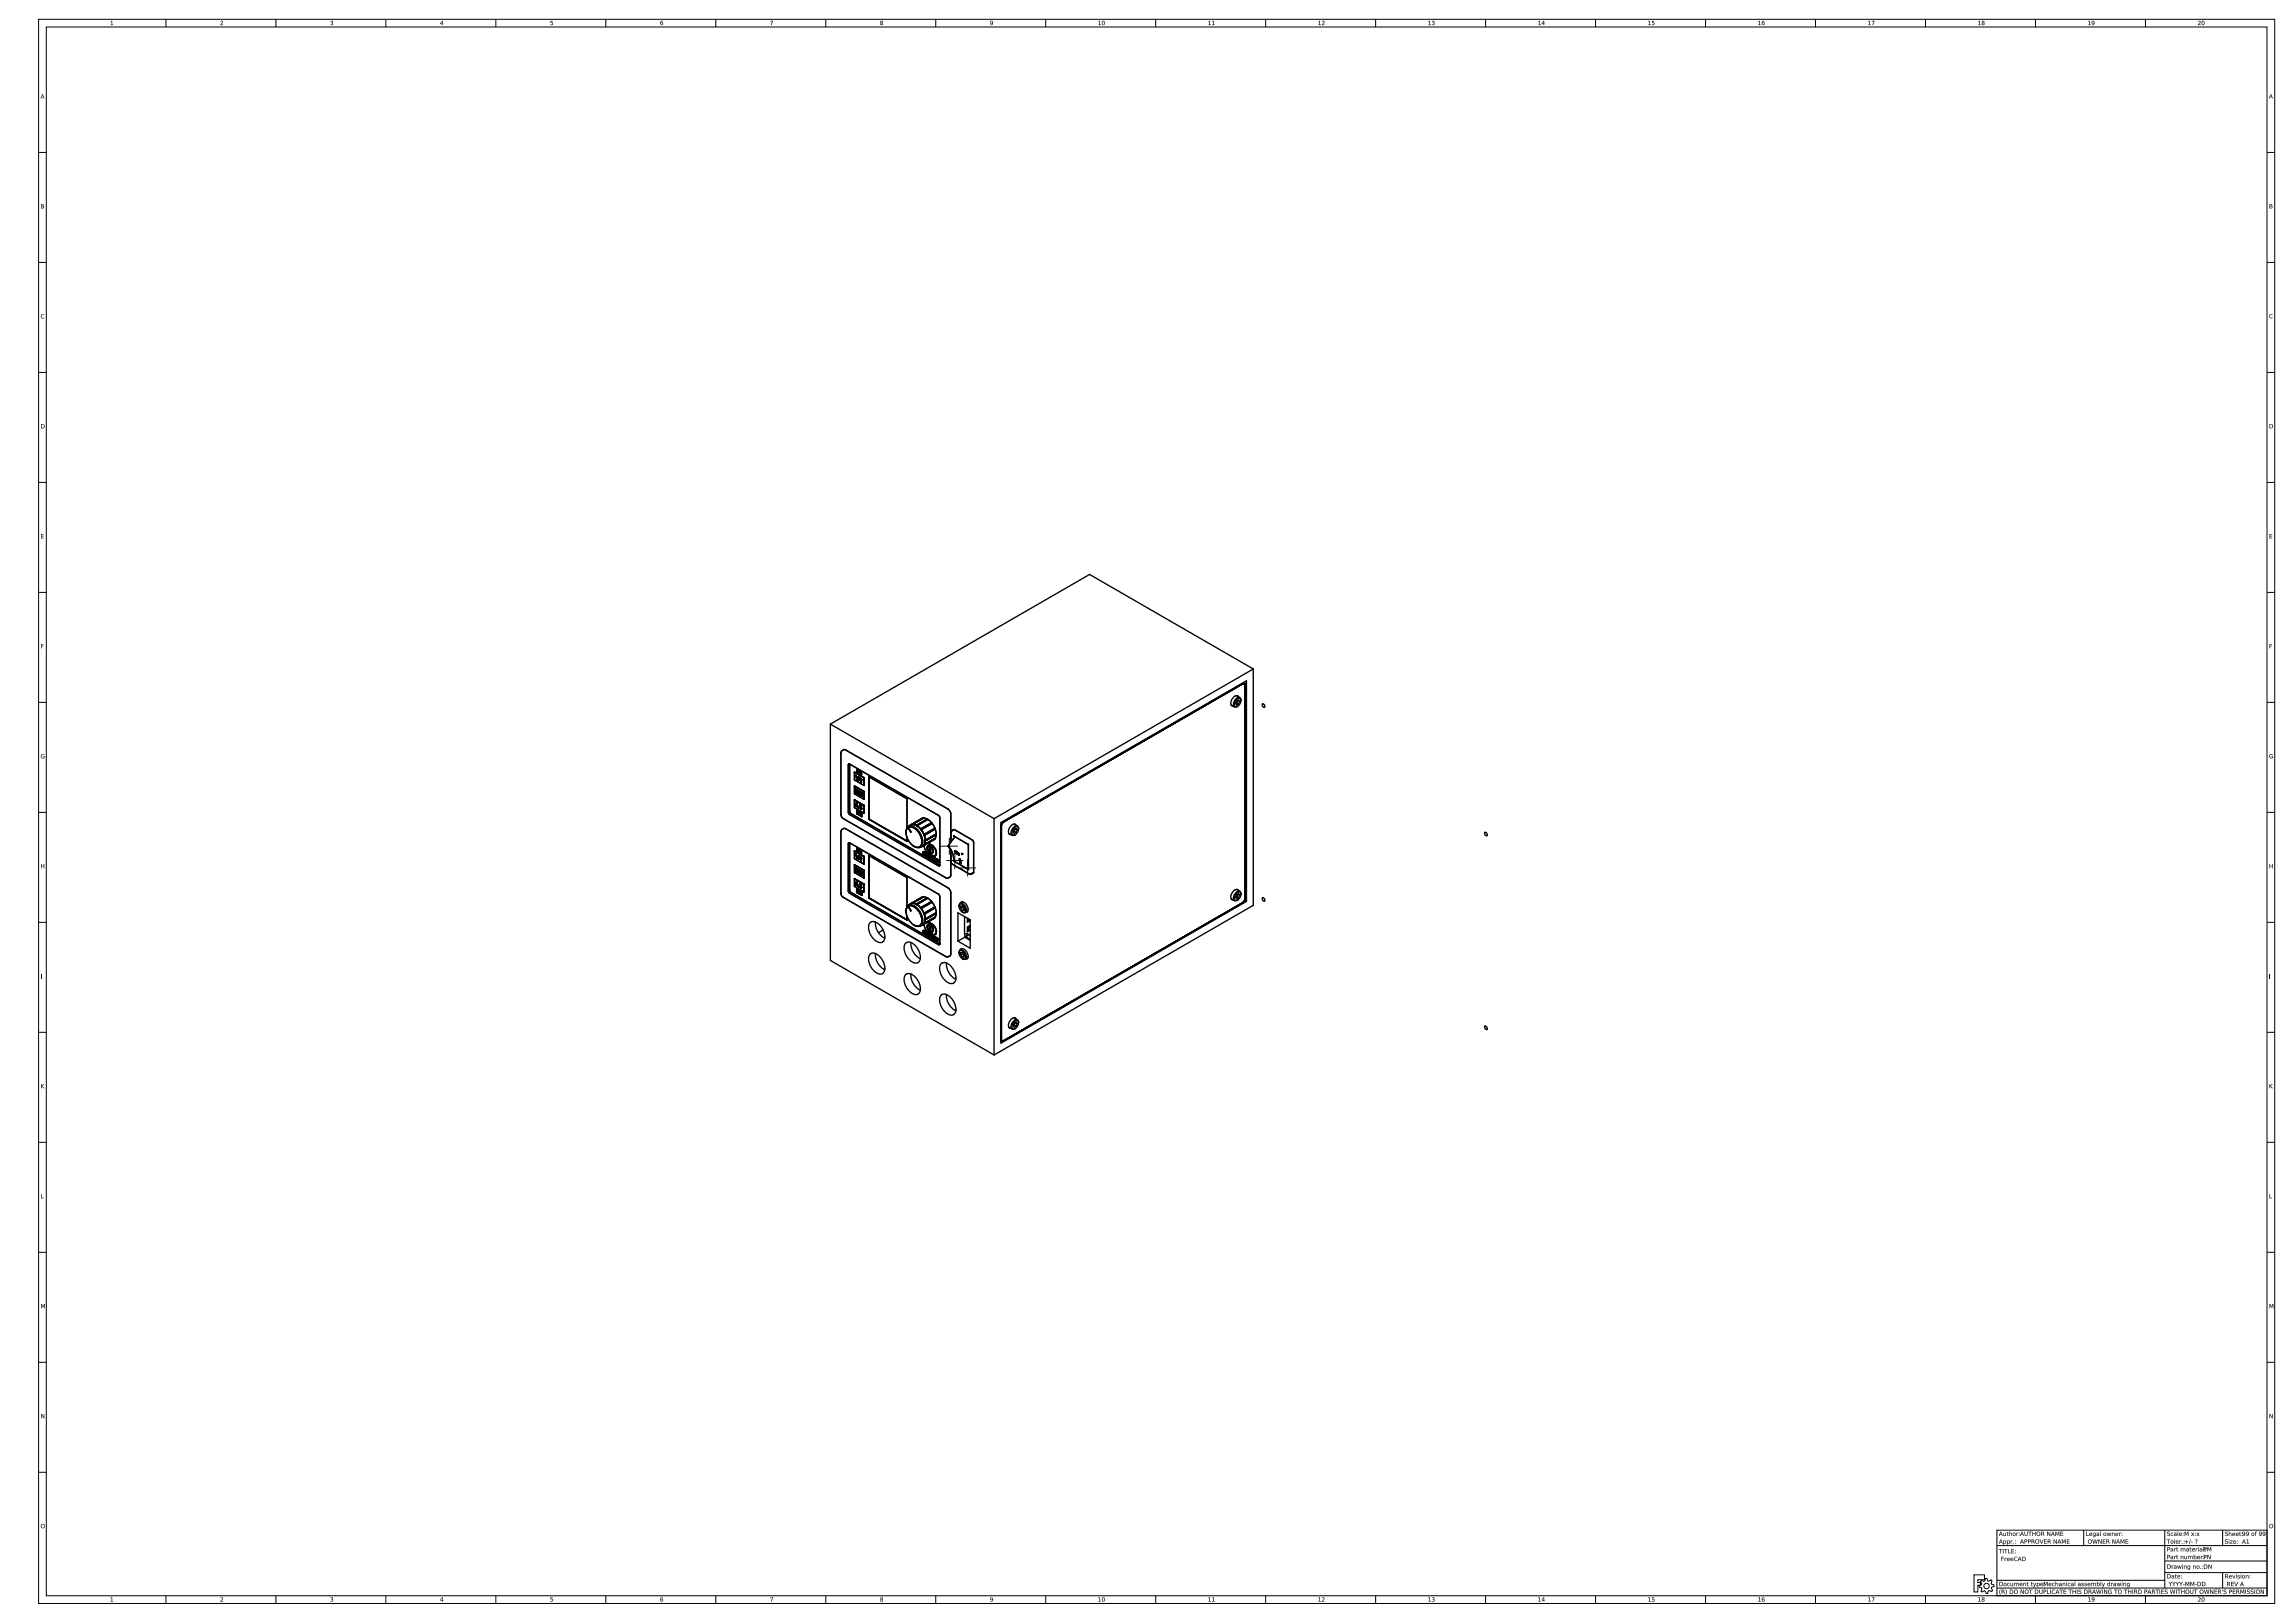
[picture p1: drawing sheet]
<svg xmlns="http://www.w3.org/2000/svg" width="1189mm" height="841mm" viewBox="0 0 1189 841" stroke-linecap="round" stroke-linejoin="round" font-family="sans-serif">
<g fill="none" stroke="#000" stroke-width=".52">
<path d="M20 10h1159v821h-1159zM24 14h1151v813h-1151zM86 10v4M143 10v4M200 10v4M257 10v4M314 10v4M371 10v4M428 10v4M485 10v4M542 10v4M599 10v4"/>
<path d="M656 10v4M713 10v4M770 10v4M827 10v4M884 10v4M941 10v4M998 10v4M1055 10v4M1112 10v4M20 79h4M1175 79h4M20 136h4"/>
<path d="M1175 136h4M20 193h4M1175 193h4M20 250h4M1175 250h4M20 307h4M1175 307h4M20 364h4M1175 364h4M20 421h4M1175 421h4M20 478h4"/>
<path d="M1175 478h4M21 505v2M1176 505v2M20 535h4M1175 535h4M20 592h4M1175 592h4M20 649h4M1175 649h4M20 706h4M1175 706h4M20 763h4"/>
<path d="M1175 763h4M1035 793h140v34h-140zM1080 793v8M1122 793v30M1152 793v8M1023 816h5v3h-3v1h1v1h-1v4h-2zM1027 819h1l1-1h1v1h2v1l1 1v1l-1 1 1 1-1 1-1-1-1 2h-1v-1h-2v-1v-1l-1-1 1-1-1-1zM1035 801h140M1035 819h87M1122 809h53M1122 815h53M1152 815v8"/>
<path d="M86 827v4M143 827v4M200 827v4M257 827v4M314 827v4M371 827v4M428 827v4M485 827v4M542 827v4M599 827v4M656 827v4M713 827v4"/>
<path d="M770 827v4M827 827v4M884 827v4M941 827v4M998 827v4M1035 823h140M1055 827v4M1112 827v4"/>
<circle cx="1030" cy="822" r="1.4"/>
</g>
<g fill="#000">
<path d="M57 11h1v2h1h-2h1v-2zM114 11a1 1 0 0 1 2 0 1.1 1.1 0 0 1-1 2h1h-2v-1a.7 .7 0 0 0 1 0 .7 .7 0 0 0-1-1zM171 11h2l-1 2h-1l1-1v-1zM285 11h1v1a.8 .8 0 0 1 1 0 .8 .8 0 0 1-1 1 .8 .8 0 0 1-1 0 .6 .6 0 0 0 1 0 .6 .6 0 0 0 0-1 .6 .6 0 0 0-1 0zM399 11h2l-1 2v-2zM21 163h1h1a.9 .9 0 0 0-1 0 .9 .9 0 0 0 0 1 .9 .9 0 0 0 1 1h-1h-1zM1176 163h1h1a.9 .9 0 0 0-1 0 .9 .9 0 0 0 0 1 .9 .9 0 0 0 1 1h-1h-1zM21 277h2h-1v1h1h-1v1h1h-2zM1176 277h2h-2v1h2h-2v1h2h-2zM21 334h2h-1v1v1zM1176 334h1h-1v1h1h-1v1zM21 391h1h1a.9 .9 0 0 0-1 0 .9 .9 0 0 0 0 1 .9 .9 0 0 0 1 1l-1-1h1v1h-2z"/>
<path d="M1176 391h1h1a.9 .9 0 0 0-1 0 .9 .9 0 0 0-1 1 1.1 1.1 0 0 0 2 1l-1-1h1v1h-2zM21 448l1 1h1v-1v2v-1h-1l-1 1zM1176 448v1h2v-1v2v-1h-2v1zM21 562l1 1 1-1-1 1 1 1-1-1-1 1zM1176 562v1l2-1-1 1 1 1-2-1v1zM21 619l1 2h1h-2zM1176 619v2h2h-2zM21 676l1 1 1-1v2v-2l-1 2v-2l-1 2zM1176 676l1 1 1-1v2v-2l-1 2-1-2v2zM21 733l2 2v-2v2l-1-2-1 2zM1176 733l2 2v-2v2l-2-2v2zM57 828h1v2h1h-2h1v-2z"/>
<path d="M114 828a1 1 0 0 1 2 0 .9 .9 0 0 1-1 1l1 1h-2v-1a.7 .7 0 0 0 1 0 .7 .7 0 0 0-1-1zM171 828h2l-1 2h-1l1-1v-1zM285 828h1v1a.8 .8 0 0 1 1 0 .8 .8 0 0 1-1 1 .8 .8 0 0 1-1 0 .6 .6 0 0 0 1 0 .6 .6 0 0 0 0-1 .6 .6 0 0 0-1 0zM399 828h2l-1 2v-2z"/>
<path d="M57 11h1v2h1h-2h1v-2zM57 11h1v2h-1h2h-1v-2z"/>
<path d="M114 11a1.1 1.1 0 0 1 2 1 1 1 0 0 1-1 1h1h-2a.9 .9 0 0 0 1-1 .9 .9 0 0 0 0-1zM114 11h1l-1 2h2h-1v-2z"/>
<path d="M171 11h1v1a.7 .7 0 0 1 0 1 .7 .7 0 0 1-1 0l1-1v-1zM171 11h1v1l-1 1h1l1-2z"/>
<path d="M229 11l-1 1h1zM229 11l1 1-1 1-1-1z"/>
<path d="M229 11l-1 1h1zM229 11v1h-1zM229 11l1 1-1 1-1-1zM229 11l-1 1 1 1 1-1z"/>
<path d="M285 11h1v1a.8 .8 0 0 1 1 0 .8 .8 0 0 1-1 1 .8 .8 0 0 1-1 0l1-1h-1zM285 11v1h1l-1 1a1 1 0 0 0 2 0 .8 .8 0 0 0-1-1v-1z"/>
<path d="M342 12a.5 .5 0 0 0 1 0 .5 .5 0 0 0-1 0zM342 11h2l-2 1a1 1 0 0 1 2 0 .8 .8 0 0 1-1 1 .8 .8 0 0 1-1-1z"/>
<path d="M342 12a.5 .5 0 0 1 1 0 .5 .5 0 0 1-1 0zM342 11h2l-2 1a1 1 0 0 1 2 0 .8 .8 0 0 1-1 1 .8 .8 0 0 1-1-1zM342 11v1a.9 .9 0 0 0 0 1 .9 .9 0 0 0 1 0 .9 .9 0 0 0 0-1h-1l2-1z"/>
<path d="M399 11h2l-1 2v-2zM399 11h1v2l1-2z"/>
<path d="M456 12a.5 .5 0 0 0 1 0 .5 .5 0 0 0-1 0zM456 11h2l-1 1a.6 .6 0 0 1 0 1 .6 .6 0 0 1-1 0 .7 .7 0 0 1 1-1zM456 11a.5 .5 0 0 0 1 0 .5 .5 0 0 0-1 0z"/>
<path d="M456 12a.5 .5 0 0 0 1 0 .5 .5 0 0 0-1 0zM456 12a.5 .5 0 0 1 1 0 .5 .5 0 0 1-1 0zM456 11h1v1a.7 .7 0 0 1 0 1 .7 .7 0 0 1-1 0 .7 .7 0 0 1 1-1zM456 11l1 1a.7 .7 0 0 0-1 1 .6 .6 0 0 0 1 0 .6 .6 0 0 0 0-1l1-1zM456 11a.5 .5 0 0 1 1 0 .5 .5 0 0 1-1 0z"/>
<path d="M513 11a1.1 1.1 0 0 1 2 1 1.1 1.1 0 0 1-2 1h1v-1h-1zM513 11v1h1l-1 1a1.1 1.1 0 0 0 2-1 1.1 1.1 0 0 0-2-1zM513 12a.5 .5 0 0 0 1 0 .5 .5 0 0 0-1 0zM513 12a.5 .5 0 0 1 1 0 .5 .5 0 0 1-1 0z"/>
<path d="M513 11a1.1 1.1 0 0 1 2 1 1.1 1.1 0 0 1-2 1h1v-1h-1zM513 12a.5 .5 0 0 0 1 0 .5 .5 0 0 0-1 0z"/>
<path d="M569 11h1v2h1h-2h1v-2zM571 12a1 1 0 0 0 2 0 1 1 0 0 0-2 0zM571 12a1 1 0 0 1 2 0 1 1 0 0 1-2 0z"/>
<path d="M569 11h1v2h1h-2h1v-2zM569 11h1v2h-1h2h-1v-2zM572 11h-1a.8 .8 0 0 0 0 1 .8 .8 0 0 0 1 0 .8 .8 0 0 0 0-1zM571 12a1 1 0 0 1 2 0 1 1 0 0 1-2 0zM571 12a1 1 0 0 1 2 0 1 1 0 0 1-2 0zM571 12a1 1 0 0 0 2 0 1 1 0 0 0-2 0z"/>
<path d="M626 11h1v2h1h-2h1v-2zM628 11h1v2h-1h1v-2z"/>
<path d="M626 11h1v2h1h-2h1v-2zM626 11h1v2h-1h2h-1v-2zM628 11h1v2h-1h1v-2zM628 11h1v2h-1h1v-2z"/>
<path d="M683 11h1v2h1h-2h1v-2zM685 11a.9 .9 0 0 1 1 0 1 1 0 0 1 0 2h-1v-1a.7 .7 0 0 0 1 0 .7 .7 0 0 0-1-1z"/>
<path d="M683 11h1v2h1h-2h1v-2zM683 11h1v2h-1h2h-1v-2zM685 11a1 1 0 0 1 1 1 1 1 0 0 1-1 1h1h-1a.9 .9 0 0 0 1-1 .9 .9 0 0 0 0-1zM685 11h1l-1 2h1h-1l1-2z"/>
<path d="M740 11h1v2h1h-2h1v-2zM742 11h1v2h-1l1-1h-1l1-1z"/>
<path d="M740 11h1v2h1h-2h1v-2zM740 11h1v2h-1h2h-1v-2zM742 11h1v1a.7 .7 0 0 1 0 1 .7 .7 0 0 1-1 0l1-1h-1l1-1zM742 11h1l-1 1h1l-1 1h1v-2z"/>
<path d="M797 11h1v2h1h-2h1v-2zM800 11l-1 1h1zM800 11l1 1-1 1-1-1z"/>
<path d="M797 11h1v2h1h-2h1v-2zM797 11h1v2h-1h2h-1v-2zM800 11l-1 1h1zM800 11v1h-1zM800 11l1 1-1 1-1-1zM800 11l-1 1 1 1 1-1z"/>
<path d="M854 11h1v2h1h-2h1v-2zM856 11h1h-1v1a.8 .8 0 0 1 1 0 .8 .8 0 0 1 0 1 .8 .8 0 0 1-1 0 .6 .6 0 0 0 1 0 .6 .6 0 0 0 0-1 .6 .6 0 0 0-1 0z"/>
<path d="M854 11h1v2h1h-2h1v-2zM854 11h1v2h-1h2h-1v-2zM856 11h1h-1v1a.8 .8 0 0 1 1 0 .8 .8 0 0 1 0 1 .8 .8 0 0 1-1 0l1-1h-1zM856 11v1h1l-1 1a.8 .8 0 0 0 1 0 .8 .8 0 0 0-1-1v-1h1z"/>
<path d="M911 11h1v2h1h-2h1v-2zM913 12a.5 .5 0 0 0 1 0 .5 .5 0 0 0-1 0zM913 11h1l-1 1a.8 .8 0 0 1 1 0 .8 .8 0 0 1 0 1 .8 .8 0 0 1-1-1z"/>
<path d="M911 11h1v2h1h-2h1v-2zM911 11h1v2h-1h2h-1v-2zM913 12a.5 .5 0 0 0 1 0 .5 .5 0 0 0-1 0zM913 12a.5 .5 0 0 1 1 0 .5 .5 0 0 1-1 0zM913 11h1l-1 1a.8 .8 0 0 1 1 0 .8 .8 0 0 1 0 1 .8 .8 0 0 1-1-1zM913 11v1a.9 .9 0 0 0 0 1 .9 .9 0 0 0 1 0 .9 .9 0 0 0 0-1h-1l1-1z"/>
<path d="M968 11h1v2h1h-2h1v-2zM970 11h1v2v-2z"/>
<path d="M968 11h1v2h1h-2h1v-2zM968 11h1v2h-1h2h-1v-2zM970 11h1v2v-2zM970 11h1v2v-2z"/>
<path d="M1025 11h1v2h1h-2h1v-2zM1027 12a.5 .5 0 0 0 1 0 .5 .5 0 0 0-1 0zM1027 11h1v1a.6 .6 0 0 1 0 1 .6 .6 0 0 1-1 0 .6 .6 0 0 1 0-1zM1027 11a.5 .5 0 0 0 1 0 .5 .5 0 0 0-1 0z"/>
<path d="M1025 11h1v2h1h-2h1v-2zM1025 11h1v2h-1h2h-1v-2zM1027 12a.5 .5 0 0 0 1 0 .5 .5 0 0 0-1 0zM1027 12a.5 .5 0 0 1 1 0 .5 .5 0 0 1-1 0zM1027 11h1v1a.7 .7 0 0 1 0 1 .7 .7 0 0 1-1 0 .7 .7 0 0 1 0-1zM1027 11v1a.6 .6 0 0 0 0 1 .6 .6 0 0 0 1 0 .6 .6 0 0 0 0-1v-1zM1027 11a.5 .5 0 0 0 1 0 .5 .5 0 0 0-1 0zM1027 11a.5 .5 0 0 1 1 0 .5 .5 0 0 1-1 0z"/>
<path d="M1082 11h1v2h1h-2h1v-2zM1084 11a1.1 1.1 0 0 1 2 1 1.1 1.1 0 0 1-2 1h1v-1h-1zM1084 12a.5 .5 0 0 0 1 0 .5 .5 0 0 0-1 0z"/>
<path d="M1082 11h1v2h1h-2h1v-2zM1082 11h1v2h-1h2h-1v-2zM1084 11a1.1 1.1 0 0 1 2 1 1.1 1.1 0 0 1-2 1h1v-1h-1zM1084 11v1h1l-1 1a1 1 0 0 0 1-1 1 1 0 0 0-1-1zM1084 12a.5 .5 0 0 0 1 0 .5 .5 0 0 0-1 0zM1084 12a.5 .5 0 0 1 1 0 .5 .5 0 0 1-1 0z"/>
<path d="M1139 11a.9 .9 0 0 1 1 0 1 1 0 0 1 0 2h-1v-1a.7 .7 0 0 0 1 0 .7 .7 0 0 0-1-1zM1141 12a.8 .8 0 0 0 1 0 .8 .8 0 0 0-1 0zM1141 12a1 1 0 0 1 2 0 1 1 0 0 1-2 0z"/>
<path d="M1139 11a1 1 0 0 1 1 1 1 1 0 0 1-1 1h1h-1a.9 .9 0 0 0 1-1 .9 .9 0 0 0 0-1zM1139 11h1l-1 2h1h-1l1-2zM1142 11h-1a.8 .8 0 0 0 0 1 .8 .8 0 0 0 1 0 .8 .8 0 0 0 0-1zM1141 12a1 1 0 0 1 2 0 1 1 0 0 1-2 0zM1141 12a1 1 0 0 1 2 0 1 1 0 0 1-2 0zM1141 12a1 1 0 0 0 2 0 1 1 0 0 0-2 0z"/>
<path d="M22 49v1zM22 49l1 2v-1l-2 1z"/>
<path d="M22 49v1zM22 49v1zM22 49l1 2v-1l-2 1zM22 49l-1 2 1-1 1 1z"/>
<path d="M1177 49l-1 1h1zM1177 49l1 2-1-1-1 1z"/>
<path d="M1177 49l-1 1h1zM1177 49v1h-1zM1177 49l1 2-1-1-1 1zM1177 49l-1 2v-1l2 1z"/>
<path d="M22 107v1v-1zM22 106v1zM21 106h2v2h-2z"/>
<path d="M22 107v1v-1zM22 107v1zM22 106v1zM22 106v1zM21 106h2v2h-2zM21 106v2h2v-2z"/>
<path d="M1176 107v1h1v-1zM1176 106v1h1zM1176 106h2v2h-2z"/>
<path d="M1176 107v1h1v-1zM1176 107h1v1h-1zM1176 106v1h1zM1176 106l1 1h-1zM1176 106h2v2h-2zM1176 106v2h2v-2z"/>
<path d="M21 163h1h1a.8 .8 0 0 0-1 0 .8 .8 0 0 0 0 1 .8 .8 0 0 0 1 0 1.1 1.1 0 0 1-2 1 1.1 1.1 0 0 1 0-2zM21 163v2h1h1a.9 .9 0 0 1-1-1 .9 .9 0 0 1 0-1 .9 .9 0 0 1 1 0h-1z"/>
<path d="M1176 163h1h1a.8 .8 0 0 0-1 0 .8 .8 0 0 0 0 1 .8 .8 0 0 0 1 0 1.1 1.1 0 0 1-2 1 1.1 1.1 0 0 1 0-2zM1176 163v2h1h1a.9 .9 0 0 1-1-1 .9 .9 0 0 1 0-1 .9 .9 0 0 1 1 0h-1z"/>
<path d="M22 220v2l1-2zM21 220a1.2 1.2 0 0 1 2 1 1.2 1.2 0 0 1-2 1z"/>
<path d="M22 220v2l1-2zM22 220a.9 .9 0 0 1 1 1 .9 .9 0 0 1-1 1zM21 220a1.3 1.3 0 0 1 2 1 1.3 1.3 0 0 1-2 1zM21 220v2a1.2 1.2 0 0 0 2-1 1.2 1.2 0 0 0-2-1z"/>
<path d="M1176 220v2h1l1-2zM1176 220a1.2 1.2 0 0 1 2 1 1.2 1.2 0 0 1-2 1z"/>
<path d="M1176 220v2h1l1-2zM1176 220a1.1 1.1 0 0 1 2 1 1.1 1.1 0 0 1-2 1zM1176 220a1.3 1.3 0 0 1 2 1 1.3 1.3 0 0 1-2 1zM1176 220v2a1.2 1.2 0 0 0 2-1 1.2 1.2 0 0 0-2-1z"/>
<path d="M21 277h2h-1v1h1h-1v1h1h-2zM21 277v2h2h-1v-1h1h-1v-1h1z"/>
<path d="M1176 277h2h-2v1h2h-2v1h2h-2zM1176 277v2h2h-2v-1h2h-2v-1h2z"/>
<path d="M21 334h2h-1v1v1zM21 334l1 2v-1v-1h1z"/>
<path d="M1176 334h1h-1v1h1h-1v1zM1176 334v2v-1h1h-1v-1h1z"/>
<path d="M21 391h1h1a.9 .9 0 0 0-1 0 .9 .9 0 0 0 0 1 .9 .9 0 0 0 1 1l-1-1h1v1a1.2 1.2 0 0 1-2 0 1.2 1.2 0 0 1 0-2zM21 391l1 2h1v-1h-1h1a.9 .9 0 0 1-1 1 1.1 1.1 0 0 1-1-2 .9 .9 0 0 1 1 0h1h-1z"/>
<path d="M1176 391h1h1a.9 .9 0 0 0-1 0 .9 .9 0 0 0 0 1 .9 .9 0 0 0 1 1l-1-1h1v1a1.2 1.2 0 0 1-2 0 1.2 1.2 0 0 1 0-2zM1176 391l1 2h1v-1h-1h1a1.1 1.1 0 0 1-2 1 1 1 0 0 1 0-2 .9 .9 0 0 1 1 0h1h-1z"/>
<path d="M21 448l1 1h1v-1v2v-1h-1l-1 1zM21 448v2l1-1h1v1v-2v1h-1z"/>
<path d="M1176 448v1h2v-1v2v-1h-2v1zM1176 448v2v-1h2v1v-2v1h-2z"/>
<path d="M21 505l1 2zM21 505l1 2z"/>
<path d="M1176 505v2zM1176 505v2z"/>
<path d="M21 562l1 1 1-1-1 1 1 1-1-1-1 1zM21 562v2l1-1 1 1-1-1 1-1-1 1z"/>
<path d="M1176 562v1l2-1-1 1 1 1-2-1v1zM1176 562v2v-1l2 1-1-1 1-1-2 1z"/>
<path d="M21 619l1 2h1h-2zM21 619v2h2h-1z"/>
<path d="M1176 619v2h2h-2zM1176 619v2h2h-2z"/>
<path d="M21 676l1 1 1-1v2v-2l-1 2v-2l-1 2zM21 676v2l1-2v2l1-2v2v-2l-1 1z"/>
<path d="M1176 676l1 1 1-1v2v-2l-1 2-1-2v2zM1176 676v2v-2l1 2 1-2v2v-2l-1 1z"/>
<path d="M21 733l2 2v-2v2l-1-2-1 2zM21 733v2l1-2 1 2v-2v2z"/>
<path d="M1176 733l2 2v-2v2l-2-2v2zM1176 733v2v-2l2 2v-2v2z"/>
<path d="M21 791a1 1 0 0 0 2 0 1 1 0 0 0-2 0zM21 791a1.1 1.1 0 0 1 2 0 1.1 1.1 0 0 1-2 0z"/>
<path d="M21 791a1 1 0 0 0 2 0 1 1 0 0 0-2 0zM21 791a1 1 0 0 1 2 0 1 1 0 0 1-2 0zM21 791a1.1 1.1 0 0 1 2 0 1.1 1.1 0 0 1-2 0zM21 791a1.1 1.1 0 0 0 2 0 1.1 1.1 0 0 0-2 0z"/>
<path d="M1037 794v1zM1037 794l1 2-1-1-1 1zM1038 794l1 2 1-2v2h-2zM1040 794h1h-1l1 2h-1zM1041 794l1 1 1-1v2l-1-2-1 2zM1043 795a.6 .6 0 0 0 1 0 .6 .6 0 0 0-1 0zM1043 795a1 1 0 0 1 2 0 1 1 0 0 1-2 0zM1045 794h1l-1 2zM1046 796h1zM1046 794l1 1z"/>
<path d="M1037 798v1zM1037 798l1 2-1-1-1 1zM1038 798v1a.7 .7 0 0 1 1 0 .7 .7 0 0 1 0 1 .7 .7 0 0 1-1 0v1zM1038 799a.6 .6 0 0 0 1 0 .6 .6 0 0 0-1 0zM1040 798v1a.7 .7 0 0 1 1 0 .7 .7 0 0 1 0 1 .7 .7 0 0 1-1 0v1zM1040 799a.6 .6 0 0 0 1 0 .6 .6 0 0 0-1 0zM1042 798h1l-1 2zM1043 800h1zM1044 800h1zM1044 798l1 1z"/>
<path d="M1037 794v1zM1037 794v1h-1zM1037 794l1 2-1-1-1 1zM1037 794l-1 2v-1l2 1zM1038 794l1 2 1-2v2h-2zM1038 794v2h2v-2l-1 2zM1040 794h1h-1l1 2h-1zM1040 794v2h1l-1-1v-1h1zM1041 794l1 1 1-1v2l-1-2-1 2zM1041 794v2l1-2 1 2v-2l-1 1zM1043 795a.5 .5 0 0 0 1 0 .5 .5 0 0 0-1 0zM1043 795a.6 .6 0 0 1 1 0 .6 .6 0 0 1-1 0zM1043 795a1 1 0 0 1 2 0 1 1 0 0 1-2 0zM1043 795a1 1 0 0 0 2 0 1 1 0 0 0-2 0zM1045 794h1l-1 2zM1045 794v2v-1l1-1zM1046 796h1zM1046 796h1zM1046 794l1 1zM1046 794l1 1z"/>
<path d="M1037 798v1zM1037 798v1h-1zM1037 798l1 2-1-1-1 1zM1037 798l-1 2v-1l2 1zM1038 798v1a.7 .7 0 0 1 1 0 .7 .7 0 0 1 0 1 .7 .7 0 0 1-1 0v1zM1038 798v3v-1a.7 .7 0 0 0 1 0 .7 .7 0 0 0 0-1 .7 .7 0 0 0-1 0zM1038 799a.5 .5 0 0 0 1 0 .5 .5 0 0 0-1 0zM1038 799a.6 .6 0 0 1 1 0 .6 .6 0 0 1-1 0zM1040 798v1a.7 .7 0 0 1 1 0 .7 .7 0 0 1 0 1 .7 .7 0 0 1-1 0v1zM1040 798v3v-1a.7 .7 0 0 0 1 0 .7 .7 0 0 0 0-1 .7 .7 0 0 0-1 0zM1040 799a.5 .5 0 0 0 1 0 .5 .5 0 0 0-1 0zM1040 799a.6 .6 0 0 1 1 0 .6 .6 0 0 1-1 0zM1042 798h1l-1 2zM1042 798v2v-1l1-1zM1043 800h1zM1043 800h1zM1044 800h1zM1044 800h1zM1044 798l1 1zM1044 798l1 1z"/>
<path d="M1048 794v1zM1048 794l1 2-1-1-1 1zM1049 794l1 2 1-2-1 2h-1zM1051 794h2h-1v2v-2zM1053 794l1 1h1v-1v2v-1h-1l-1 1zM1056 795a.8 .8 0 0 0 1 0 .8 .8 0 0 0-1 0zM1055 795a1.1 1.1 0 0 1 2 0 1.1 1.1 0 0 1-2 0zM1058 794h1v1l1 1-2-1v1zM1058 794v1h1v-1zM1061 794l1 2 1-2v2l-2-2v2zM1064 794l-1 1h1zM1064 794l1 2-1-1-1 1zM1065 794l1 1 1-1v2v-2l-1 1-1-1v2zM1068 794h1h-1v1h1h-1v1h1h-1z"/>
<path d="M1048 798v1zM1048 798l1 2-1-1-1 1zM1050 798v1v-1zM1049 798h2l-1 1v1zM1051 798v1h1v-1zM1051 798h1v1h-1v1zM1053 798h1v1l1 1-2-1v1zM1053 798v1h1v-1zM1055 799a1 1 0 0 0 2 0 1 1 0 0 0-2 0zM1055 799a1.1 1.1 0 0 1 2 0 1.1 1.1 0 0 1-2 0zM1057 798l1 2 1-2-1 2zM1059 798h2h-1v1h1h-1v1h1h-2zM1061 798h2l-1 1 1 1-1-1-1 1zM1062 798v1v-1zM1064 798l2 2v-2v2l-1-2-1 2zM1067 798v1h1zM1067 798l1 2v-1l-2 1zM1069 798l1 1 1-1v2l-1-2v1l-1-1v2zM1071 798h2h-2v1h1h-1v1h2h-2z"/>
<path d="M1048 794v1zM1048 794v1h-1zM1048 794l1 2-1-1-1 1zM1048 794l-1 2v-1l2 1zM1049 794l1 2 1-2v2h-2zM1049 794v2h1l1-2-1 2zM1051 794h2h-1v2v-2zM1051 794h1v2v-2h1zM1053 794l1 1h1v-1v2v-1h-1l-1 1zM1053 794v2l1-1h1v1v-2v1h-1zM1056 795a.8 .8 0 0 0 1 0 .8 .8 0 0 0-1 0zM1056 795a.8 .8 0 0 1 1 0 .8 .8 0 0 1-1 0zM1055 795a1.5 1.5 0 0 1 3 0 1.5 1.5 0 0 1-3 0zM1055 795a1.1 1.1 0 0 0 2 0 1.1 1.1 0 0 0-2 0zM1058 794h1v1l1 1-2-1v1zM1058 794v2v-1l2 1-1-1v-1zM1058 794v1h1zM1058 794h1v1h-1zM1061 794l1 2 1-2v2l-2-2v2zM1061 794v2v-2l2 2v-2l-1 2zM1064 794l-1 1h1zM1064 794v1h-1zM1064 794l1 2-1-1-1 1zM1064 794l-1 2v-1l2 1zM1065 794l1 1 1-1v2v-2l-1 2-1-2v2zM1065 794v2l1-2v1l1-1v2v-2l-1 1zM1068 794h1h-1v1h1h-1v1h1h-1zM1068 794v2h1h-1v-1h1h-1v-1h1z"/>
<path d="M1048 798v1zM1048 798v1h-1zM1048 798l1 2-1-1-1 1zM1048 798l-1 2v-1l2 1zM1050 798v1v-1zM1050 798v1zM1049 798h2l-1 1v1zM1049 798l1 2v-1l1-1zM1051 798v1h1v-1zM1051 798h1v1h-1zM1051 798h1v1h-1v1zM1051 798v2v-1h1v-1zM1053 798h1v1l1 1-2-1v1zM1053 798v2v-1l2 1-1-1v-1zM1053 798v1h1zM1053 798h1v1h-1zM1055 799a1 1 0 0 0 2 0 1 1 0 0 0-2 0zM1055 799a1 1 0 0 1 2 0 1 1 0 0 1-2 0zM1055 799a1.1 1.1 0 0 1 2 0 1.1 1.1 0 0 1-2 0zM1055 799a1.1 1.1 0 0 0 2 0 1.1 1.1 0 0 0-2 0zM1057 798l1 2 1-2-1 2zM1057 798l1 2 1-2-1 2zM1059 798h2h-1v1h1h-1v1h1h-2zM1059 798v2h2h-1v-1h1h-1v-1h1zM1061 798h2l-1 1 1 1-1-1-1 1zM1061 798v2l1-1 1 1-1-1 1-1zM1062 798v1zM1062 798v1zM1064 798l2 2v-2v2l-1-2-1 2zM1064 798v2l1-2 1 2v-2v2zM1067 798v1h1zM1067 798l1 1h-1zM1067 798l1 2v-1l-2 1zM1067 798l-1 2 1-1 1 1zM1069 798l1 1 1-1v2l-1-2v2l-1-2v2zM1069 798v2v-2v1l1-1 1 2v-2l-1 1zM1071 798h2h-2v1h2h-2v1h2h-2zM1071 798v2h2h-2v-1h1h-1v-1h2z"/>
<path d="M1081 794v2h2h-2zM1083 794h1v1h-1l1 1h-1zM1083 795h1zM1085 795a.5 .5 0 0 0 1 0 .5 .5 0 0 0-1 0zM1085 794h1v2h-1h1h-1zM1087 794h1v2a.7 .7 0 0 1-1 0 .7 .7 0 0 1 0-1 .7 .7 0 0 1 1 0zM1088 794l1 2zM1090 795a.6 .6 0 0 0 1 0 .6 .6 0 0 0-1 0zM1090 795a1 1 0 0 1 2 0 1 1 0 0 1-2 0zM1092 794v2l1-2v2l1-2v2l-1-1-1 1zM1094 794h2v2l-1-2-1 2zM1096 794h2v1h-1l1 1h-1zM1097 795h1zM1098 794h1v2zM1100 794v1z"/>
<path d="M1081 794v2h2h-2zM1081 794v2h2h-2zM1083 794h1v1h-1l1 1a.9 .9 0 0 1-1 0 1 1 0 0 1 0-2zM1083 794v2h1l-1-1h1v-1zM1083 795h1zM1083 795h1h-1zM1085 795a.5 .5 0 0 0 1 0 .5 .5 0 0 0-1 0zM1085 795a.6 .6 0 0 1 1 0 .6 .6 0 0 1-1 0zM1085 794h1v2h-1h1h-1zM1085 794v2h1h-1h1v-2zM1087 795a.5 .5 0 0 0 1 0 .5 .5 0 0 0-1 0zM1087 795a.5 .5 0 0 1 1 0 .5 .5 0 0 1-1 0zM1087 794h1v2a.7 .7 0 0 1-1 0 .7 .7 0 0 1 0-1 .7 .7 0 0 1 1 0zM1087 794l1 1a.7 .7 0 0 0-1 0 .7 .7 0 0 0 0 1 .7 .7 0 0 0 1 0v-2zM1088 794l1 2zM1088 794l1 2zM1090 795a.5 .5 0 0 0 1 0 .5 .5 0 0 0-1 0zM1090 795a.6 .6 0 0 1 1 0 .6 .6 0 0 1-1 0zM1090 795a1 1 0 0 1 2 0 1 1 0 0 1-2 0zM1090 795a1 1 0 0 0 2 0 1 1 0 0 0-2 0zM1092 794v2l1-2v2l1-2v2l-1-1-1 1zM1092 794v2l1-1 1 1v-2l-1 2v-2l-1 2zM1094 794h2v2l-1-2-1 2zM1094 794v2l1-2 1 2v-2zM1096 794h2v1h-1l1 1a1 1 0 0 1-2 0 1 1 0 0 1 0-2zM1097 794v2h1l-1-1h1v-1zM1097 795h1zM1097 795h1h-1zM1098 794h1v2zM1098 794l1 2v-1v-1zM1100 794v1zM1100 794v1z"/>
<path d="M1082 799a1 1 0 0 0 2 0 1 1 0 0 0-2 0zM1082 799a1.1 1.1 0 0 1 2 0 1.1 1.1 0 0 1-2 0zM1084 798l1 2 1-2v2l1-2v2l-1-2-1 2zM1088 798l1 2v-2v2l-1-2v2zM1090 798h1h-1v1h1h-1v1h1h-1zM1092 798h1v1v1l-1-1v1zM1092 798v1h1v-1zM1095 798l1 2v-2v2l-1-2v2zM1098 798l-1 1h1zM1097 798l2 2-1-1-1 1zM1099 798l1 1 1-1v2v-2l-1 1-1-1v2zM1102 798h1h-1v1h1h-1v1h1h-1z"/>
<path d="M1082 799a1 1 0 0 0 2 0 1 1 0 0 0-2 0zM1082 799a1 1 0 0 1 2 0 1 1 0 0 1-2 0zM1082 799a1.1 1.1 0 0 1 2 0 1.1 1.1 0 0 1-2 0zM1082 799a1.1 1.1 0 0 0 2 0 1.1 1.1 0 0 0-2 0zM1084 798l1 2 1-2v2l1-2v2l-1-2-1 2zM1084 798l1 2 1-2 1 2v-2l-1 2v-2l-1 2zM1087 798l2 2v-2v2l-1-2-1 2zM1088 798v2v-2l1 2v-2v2zM1090 798h1h-1v1h1h-1v1h1h-1zM1090 798v2h1h-1v-1h1h-1v-1h1zM1092 798h1v1v1l-1-1v1zM1092 798v2v-1l1 1v-1v-1zM1092 798v1h1zM1092 798h1v1h-1zM1095 798l1 2v-2v2l-1-2v2zM1095 798v2v-2l1 2v-2v2zM1098 798l-1 1h1zM1098 798v1h-1zM1097 798l2 2-1-1-1 1zM1097 798v2v-1l2 1zM1099 798l1 1 1-1v2v-2l-1 2-1-2v2zM1099 798v2v-2l1 1 1-1v2v-2l-1 1zM1102 798h1h-1v1h1h-1v1h1h-1zM1102 798v2h1h-1v-1h1h-1v-1h1z"/>
<path d="M1123 798h2h-1v2v-2zM1125 799a.6 .6 0 0 0 1 0 .6 .6 0 0 0-1 0zM1125 799a.8 .8 0 0 1 1 0 .8 .8 0 0 1-1 0zM1127 798v2zM1128 798h1v1h-1l1 1h-1zM1128 799h1zM1129 798h1v2zM1132 798v1z"/>
<path d="M1123 798h2h-1v2v-2zM1123 798h1v2v-2h1zM1125 799a.5 .5 0 0 0 1 0 .5 .5 0 0 0-1 0zM1125 799a.6 .6 0 0 1 1 0 .6 .6 0 0 1-1 0zM1125 799a.8 .8 0 0 1 1 0 .8 .8 0 0 1-1 0zM1125 799a.8 .8 0 0 0 1 0 .8 .8 0 0 0-1 0zM1127 798v2zM1127 798v2zM1128 798h1v1h-1l1 1a.9 .9 0 0 1-1 0 1 1 0 0 1 0-2zM1128 798v2h1l-1-1h1v-1zM1128 799h1zM1128 799h1h-1zM1129 798h1v2zM1129 798l1 2v-1v-1zM1132 798v1zM1132 798v1z"/>
<path d="M1123 794h1h-1a1.1 1.1 0 0 1 2 1 .8 .8 0 0 1-1 1 .8 .8 0 0 1-1 0 .7 .7 0 0 0 1 0 .7 .7 0 0 0 0-1 .7 .7 0 0 0-1 0zM1125 794l1 1a.6 .6 0 0 0-1 0 .6 .6 0 0 0 0 1 .6 .6 0 0 0 1 0h-1zM1127 795a.5 .5 0 0 0 1 0 .5 .5 0 0 0-1 0zM1127 794h1v2a.7 .7 0 0 1-1 0 .7 .7 0 0 1 0-1 .7 .7 0 0 1 1 0zM1129 794v2zM1129 794h2v1h-1l1 1h-2zM1130 795h1zM1131 796h1zM1131 794l1 1z"/>
<path d="M1123 794h1h-1l1 1a.8 .8 0 0 1 1 1 1 1 0 0 1-2 0v-1h1h-1zM1123 794v1h1l-1 1a.8 .8 0 0 0 1 0 .8 .8 0 0 0 0-1l-1-1h1zM1125 794l1 1a.6 .6 0 0 0-1 0 .6 .6 0 0 0 0 1 .6 .6 0 0 0 1 0 .8 .8 0 0 1-1 0 1 1 0 0 1 0-2zM1125 794v2h1a.6 .6 0 0 1-1 0 .6 .6 0 0 1 0-1 .6 .6 0 0 1 1 0zM1127 795a.5 .5 0 0 0 1 0 .5 .5 0 0 0-1 0zM1127 795a.5 .5 0 0 1 1 0 .5 .5 0 0 1-1 0zM1127 794h1v2a.7 .7 0 0 1-1 0 .7 .7 0 0 1 0-1 .7 .7 0 0 1 1 0zM1127 794l1 1a.7 .7 0 0 0-1 0 .7 .7 0 0 0 0 1 .7 .7 0 0 0 1 0v-2zM1129 794v2zM1129 794v2zM1129 794h2v1h-1l1 1a1 1 0 0 1-2 0 1 1 0 0 1 0-2zM1129 794l1 2h1l-1-1h1v-1zM1130 795h1zM1130 795h1h-1zM1131 796h1zM1131 796h1zM1131 794l1 1zM1131 794l1 1z"/>
<path d="M1132 794l1 1 1-1v2v-2l-1 1-1-1v2zM1136 794v1l1-1-1 1 1 1-1-1v1v-1zM1138 794v1zM1138 794l1 1 1-1-1 1 1 1-1-1-1 1 1-1z"/>
<path d="M1132 794l1 1 1-1v2v-2l-1 2-1-2v2zM1132 794v2v-2l1 1 1-1v2v-2l-1 1zM1136 794v1l1-1-1 1 1 1-1-1-1 1 1-1zM1136 794v1v1v-1l1 1-1-1 1-1-1 1zM1138 794v1zM1138 794v1zM1138 794l1 1 1-1-1 1 1 1-1-1-1 1 1-1zM1138 794l1 1-1 1 1-1 1 1-1-1 1-1-1 1z"/>
<path d="M1132 799h1v-1v1h1h-1v1v-1zM1135 798l-1 2zM1138 798a.7 .7 0 0 1 1 0 .7 .7 0 0 1-1 1v-1z"/>
<path d="M1132 799h1v-1v1h1h-1v1v-1zM1133 798v1h-1h1v1v-1h1h-1zM1135 798l-1 2zM1135 798l-1 2zM1138 798a.6 .6 0 0 1 1 0 .6 .6 0 0 1 0 1h-1v-1zM1138 798h1l-1 1a.7 .7 0 0 0 1-1 .6 .6 0 0 0-1 0z"/>
<path d="M1153 794h1h-1a1.1 1.1 0 0 1 2 1 .8 .8 0 0 1-1 1 .8 .8 0 0 1-1 0 .7 .7 0 0 0 1 0 .7 .7 0 0 0 0-1 .7 .7 0 0 0-1 0zM1155 794v1l1-1v2v-2l-1 2zM1157 794h1v1h-1l1 1h-1zM1157 795h1zM1159 794h1v1h-1l1 1h-1zM1159 795h1zM1161 794v2zM1162 794v1z"/>
<path d="M1153 798h1h-1a1.1 1.1 0 0 1 2 1 .8 .8 0 0 1-1 1 .8 .8 0 0 1-1 0 .7 .7 0 0 0 1 0 .7 .7 0 0 0 0-1 .7 .7 0 0 0-1 0zM1155 798v2zM1156 798h1l-1 2h1h-1l1-2zM1158 798h1v1h-1l1 1h-1zM1158 799h1zM1159 800h1zM1159 798l1 1z"/>
<path d="M1153 794h1h-1l1 1a.8 .8 0 0 1 1 1 1 1 0 0 1-2 0v-1h1h-1zM1153 794v1h1l-1 1a.8 .8 0 0 0 1 0 .8 .8 0 0 0 0-1l-1-1h1zM1155 794v1l1-1v2v-2l-1 2zM1155 794v2l1-2v2v-2l-1 1zM1157 794h1v1h-1l1 1a.9 .9 0 0 1-1 0 1 1 0 0 1 0-2zM1157 794v2h1l-1-1h1v-1zM1157 795h1zM1157 795h1h-1zM1159 794h1v1h-1l1 1a.9 .9 0 0 1-1 0 1 1 0 0 1 0-2zM1159 794v2h1l-1-1h1v-1zM1159 795h1zM1159 795h1h-1zM1161 794v2zM1161 794v2v-1v-1zM1162 794v1zM1162 794v1z"/>
<path d="M1153 798h1h-1l1 1a.8 .8 0 0 1 1 1 1 1 0 0 1-2 0v-1h1h-1zM1153 798v1h1l-1 1a.8 .8 0 0 0 1 0 .8 .8 0 0 0 0-1l-1-1h1zM1155 798v2zM1155 798v2zM1156 798h1l-1 2h1h-1l1-1zM1156 798h1l-1 2h1h-1l1-2zM1158 798h1v1h-1l1 1a.9 .9 0 0 1-1 0 1 1 0 0 1 0-2zM1158 798v2h1l-1-1h1v-1zM1158 799h1zM1158 799h1h-1zM1159 800h1zM1159 800h1zM1159 798l1 1zM1159 798l1 1z"/>
<path d="M1162 794a1.1 1.1 0 0 1 2 1 1.1 1.1 0 0 1-2 1h1v-1h-1zM1162 794v1h1l-1 1a1.1 1.1 0 0 0 2-1 1.1 1.1 0 0 0-2-1zM1162 794a.5 .5 0 0 0 1 0 .5 .5 0 0 0-1 0zM1162 794a.5 .5 0 0 1 1 0 .5 .5 0 0 1-1 0zM1164 794a1.1 1.1 0 0 1 2 1 1.1 1.1 0 0 1-2 1h1v-1h-1zM1164 794v1h1l-1 1a1 1 0 0 0 1-1 1 1 0 0 0-1-1zM1164 794a.5 .5 0 0 0 1 0 .5 .5 0 0 0-1 0zM1164 794a.5 .5 0 0 1 1 0 .5 .5 0 0 1-1 0zM1167 795a.5 .5 0 0 0 1 0 .5 .5 0 0 0-1 0zM1167 795a.6 .6 0 0 1 1 0 .6 .6 0 0 1-1 0zM1167 795a.8 .8 0 0 1 1 0 .8 .8 0 0 1-1 0zM1167 795a.8 .8 0 0 0 1 0 .8 .8 0 0 0-1 0zM1169 794h1h-1h1h-1v2v-2zM1169 794v2l1-2zM1171 794a1 1 0 0 1 1 1 1 1 0 0 1-1 1h1v-1h-1zM1171 794v1h1l-1 1a1 1 0 0 0 1-1 1 1 0 0 0-1-1zM1171 794a.5 .5 0 0 0 1 0 .5 .5 0 0 0-1 0zM1171 794a.5 .5 0 0 1 1 0 .5 .5 0 0 1-1 0zM1173 794a1 1 0 0 1 1 1 1 1 0 0 1-1 1l1-1h-1zM1173 794v1h1l-1 1a1 1 0 0 0 1-1 1 1 0 0 0-1-1zM1173 794a.5 .5 0 0 0 1 0 .5 .5 0 0 0-1 0zM1173 794a.5 .5 0 0 1 1 0 .5 .5 0 0 1-1 0z"/>
<path d="M1162 794a1.1 1.1 0 0 1 2 1 1.1 1.1 0 0 1-2 1h1v-1h-1zM1162 794a.5 .5 0 0 0 1 0 .5 .5 0 0 0-1 0zM1164 794a1.1 1.1 0 0 1 2 1 1.1 1.1 0 0 1-2 1h1v-1h-1zM1164 794a.5 .5 0 0 0 1 0 .5 .5 0 0 0-1 0zM1167 795a.6 .6 0 0 0 1 0 .6 .6 0 0 0-1 0zM1167 795a.8 .8 0 0 1 1 0 .8 .8 0 0 1-1 0zM1169 794h1h-1h1h-1v2v-2zM1171 794a1 1 0 0 1 1 1 1 1 0 0 1-1 1h1v-1h-1zM1171 794a.5 .5 0 0 0 1 0 .5 .5 0 0 0-1 0zM1173 794a1 1 0 0 1 1 1 1 1 0 0 1-1 1h1v-1h-1zM1173 794a.5 .5 0 0 0 1 0 .5 .5 0 0 0-1 0z"/>
<path d="M1163 798l-1 1h1zM1163 798l1 2-1-1-1 1zM1164 798h1v2h1h-2h1v-2z"/>
<path d="M1163 798l-1 1h1zM1163 798v1h-1zM1163 798l1 2-1-1-1 1zM1163 798l-1 2v-1l2 1zM1164 798h1v2h1h-2h1v-2zM1164 798h1v2h-1h2h-1v-2z"/>
<path d="M1176 791a1 1 0 0 0 2 0 1 1 0 0 0-2 0zM1176 791a1.1 1.1 0 0 1 2 0 1.1 1.1 0 0 1-2 0z"/>
<path d="M1176 791a1 1 0 0 0 2 0 1 1 0 0 0-2 0zM1176 791a1 1 0 0 1 2 0 1 1 0 0 1-2 0zM1176 791a1.1 1.1 0 0 1 2 0 1.1 1.1 0 0 1-2 0zM1176 791a1.1 1.1 0 0 0 2 0 1.1 1.1 0 0 0-2 0z"/>
<path d="M1036 803h2h-1v2v-2zM1038 803v2zM1039 803h1v2l-1-2zM1041 803v2h1h-1zM1042 803h2h-1v1h1h-1v1h1h-2zM1044 805h1zM1044 803l1 1z"/>
<path d="M1036 803h2h-1v2v-2zM1036 803h1v2v-2h1zM1038 803v2zM1038 803v2zM1039 803h1v2l-1-2zM1039 803l1 2v-2zM1041 803v2h1h-1zM1041 803v2h1h-1zM1042 803h2h-1v1h1h-1v1h1h-2zM1042 803v2h2h-1v-1h1h-1v-1h1zM1044 805h1zM1044 805h1zM1044 803l1 1zM1044 803l1 1z"/>
<path d="M1036 820v2h1l1-2zM1036 820a1.2 1.2 0 0 1 2 1 1.2 1.2 0 0 1-2 1zM1039 821a.6 .6 0 0 0 1 0 .6 .6 0 0 0-1 0zM1038 821a1 1 0 0 1 2 0 1 1 0 0 1-2 0zM1040 820l1 1a.6 .6 0 0 0 0 1h-1zM1042 820l1 2v-2v2h-1zM1044 820h2v2v-2l-1 2v-2l-1 2zM1047 820h1v1h-1l1 1h-1zM1047 821h1zM1049 820h1v2l-1-2v2zM1051 820v2zM1053 820v2zM1054 820v2l1-2-1 3zM1056 820v1a.7 .7 0 0 1 1 0 .7 .7 0 0 1 0 1 .7 .7 0 0 1-1 0v1zM1056 821a.6 .6 0 0 0 1 0 .6 .6 0 0 0-1 0zM1058 820h1v1h-1l1 1h-1zM1058 821h1zM1059 822h1zM1059 820l1 1z"/>
<path d="M1036 820v2h1l1-2zM1036 820a1.1 1.1 0 0 1 2 1 1.1 1.1 0 0 1-2 1zM1036 820a1.3 1.3 0 0 1 2 1 1.3 1.3 0 0 1-2 1zM1036 820v2a1.2 1.2 0 0 0 2-1 1.2 1.2 0 0 0-2-1zM1039 821a.5 .5 0 0 0 1 0 .5 .5 0 0 0-1 0zM1039 821a.6 .6 0 0 1 1 0 .6 .6 0 0 1-1 0zM1038 821a1 1 0 0 1 2 0 1 1 0 0 1-2 0zM1038 821a1 1 0 0 0 2 0 1 1 0 0 0-2 0zM1040 820l2 1a.6 .6 0 0 0-1 0 .6 .6 0 0 0 0 1 .6 .6 0 0 0 1 0 1 1 0 0 1-2 0 1 1 0 0 1 0-2zM1040 820v2h1a.6 .6 0 0 1 0-1zM1042 820l1 2v-2v2h-1zM1042 820v2h1v-2v2zM1044 820h2v2v-2l-1 2v-2l-1 2zM1044 820v2l1-2v2l1-2v2v-2zM1047 820h1v1h-1l1 1a.9 .9 0 0 1-1 0 1 1 0 0 1 0-2zM1047 820v2h1l-1-1h1v-1zM1047 821h1zM1047 821h1h-1zM1049 820h1v2l-1-2v2zM1049 820v2v-2l1 2v-2zM1051 820v2zM1051 820v2v-1v-1zM1053 820v2zM1053 820v2v-1v-1zM1054 820v2l1-2-1 3zM1054 820v2l1-2-1 2zM1056 820v1a.7 .7 0 0 1 1 0 .7 .7 0 0 1 0 1 .7 .7 0 0 1-1 0v1zM1056 820v3v-1a.7 .7 0 0 0 1 0 .7 .7 0 0 0 0-1 .7 .7 0 0 0-1 0zM1056 821a.5 .5 0 0 0 1 0 .5 .5 0 0 0-1 0zM1056 821a.6 .6 0 0 1 1 0 .6 .6 0 0 1-1 0zM1058 820h1v1h-1l1 1a.9 .9 0 0 1-1 0 1 1 0 0 1 0-2zM1058 820v2h1l-1-1h1v-1zM1058 821h1zM1058 821h1h-1zM1059 822h1zM1059 822h1zM1059 820l1 1zM1059 820l1 1z"/>
<path d="M1037 807h1h-1v1h1h-1v1zM1039 807h1l-1 2zM1040 807h1l1 1h-2l1 1h-1zM1040 808h1zM1042 807h1v1h-1l1 1h-1zM1042 808h1zM1044 807h1a.9 .9 0 0 0-1 0 .9 .9 0 0 0 0 1 .9 .9 0 0 0 1 0v1h-1zM1047 807l-1 1h1zM1046 807l2 2-1-1-1 1zM1048 807v2h1v-2zM1048 807a1.2 1.2 0 0 1 2 1 1.2 1.2 0 0 1-2 1z"/>
<path d="M1037 807h1h-1v1h1h-1v1zM1037 807v2v-1h1h-1v-1h1zM1039 807h1l-1 2zM1039 807v2v-1l1-1zM1040 807h1l1 1h-2l1 1a.9 .9 0 0 1-1 0 1 1 0 0 1 0-2zM1040 807v2h1l-1-1h2l-1-1zM1040 808h1zM1040 808h1h-1zM1042 807h1v1h-1l1 1a.9 .9 0 0 1-1 0 1 1 0 0 1 0-2zM1042 807v2h1l-1-1h1v-1zM1042 808h1zM1042 808h1h-1zM1044 807h1a.8 .8 0 0 0-1 0 .8 .8 0 0 0 0 1 .8 .8 0 0 0 1 0 1.1 1.1 0 0 1-1 1 1.1 1.1 0 0 1 0-2zM1044 807v2h1v-1a.9 .9 0 0 1-1 0 .9 .9 0 0 1 0-1 .9 .9 0 0 1 1 0zM1047 807l-1 1h1zM1047 807v1h-1zM1046 807l2 2-1-1-1 1zM1046 807v2v-1l2 1zM1048 807v2h1v-2zM1048 807a1.1 1.1 0 0 1 2 1 1.1 1.1 0 0 1-2 1zM1048 807a1.3 1.3 0 0 1 2 1 1.3 1.3 0 0 1-2 1zM1048 807v2a1.2 1.2 0 0 0 2-1 1.2 1.2 0 0 0-2-1z"/>
<path d="M1059 820l1 1 1-1v2v-2l-1 1-1-1v2zM1062 820h1v1h-1l1 1h-1zM1062 821h1zM1064 820l1 1a.6 .6 0 0 0-1 0 .6 .6 0 0 0 0 1 .6 .6 0 0 0 1 0h-1zM1065 820l1 1v-1l1 2-1-2-1 2zM1067 821a.5 .5 0 0 0 1 0 .5 .5 0 0 0-1 0zM1067 820h1v2a.7 .7 0 0 1-1 0 .7 .7 0 0 1 0-1 .7 .7 0 0 1 1 0zM1069 820h1v2v-2l-1 2zM1071 820v2zM1072 820l1 1a.6 .6 0 0 0-1 0 .6 .6 0 0 0 0 1 .6 .6 0 0 0 1 0h-1zM1073 820h1v2a.7 .7 0 0 1-1 0 .7 .7 0 0 1 0-1 .7 .7 0 0 1 1 0zM1075 820v2zM1077 821a.5 .5 0 0 0 1 0 .5 .5 0 0 0-1 0zM1077 820h1v2a.7 .7 0 0 1-1 0 .7 .7 0 0 1 0-1 .7 .7 0 0 1 1 0zM1079 820h1l-1 1a.7 .7 0 0 1 1 0 .7 .7 0 0 1 0 1 .7 .7 0 0 1-1 0l1-1h-1zM1080 820h1v1a.7 .7 0 0 1 0 1 .7 .7 0 0 1-1 0l1-1h-1zM1082 820h1v1h-1l1 1h-1zM1082 821h1zM1084 820h2v2v-2l-1 2v-2l-1 2zM1087 821a.6 .6 0 0 0 1 0 .6 .6 0 0 0-1 0zM1087 820v1a.7 .7 0 0 1 1 0 .7 .7 0 0 1 0 1 .7 .7 0 0 1-1 0zM1089 820v2zM1089 820l1 2 1-2-1 3zM1092 820l1 1 1-1v2h-2zM1092 821a.6 .6 0 0 0 1 0 .6 .6 0 0 0-1 0zM1094 820h1l-1 2zM1095 821a.5 .5 0 0 0 1 0 .5 .5 0 0 0-1 0zM1095 820h1v2a.7 .7 0 0 1-1 0 .7 .7 0 0 1 0-1 .7 .7 0 0 1 1 0zM1097 820l1 2v-2l1 2v-2v2l-1-1-1 1zM1100 820v2zM1100 820h2v2l-1-2-1 2zM1102 821a.5 .5 0 0 0 1 0 .5 .5 0 0 0-1 0zM1102 820h2l-1 2h-1h1h-1z"/>
<path d="M1059 820l1 1 1-1v2v-2l-1 2-1-2v2zM1059 820v2v-2l1 1 1-1v2v-2l-1 1zM1062 820h1v1h-1l1 1a.9 .9 0 0 1-1 0 1 1 0 0 1 0-2zM1062 820v2h1l-1-1h1v-1zM1062 821h1zM1062 821h1h-1zM1064 820l1 1a.6 .6 0 0 0-1 0 .6 .6 0 0 0 0 1 .6 .6 0 0 0 1 0 1 1 0 0 1-2 0 1.1 1.1 0 0 1 1-2zM1064 820v2h1a.6 .6 0 0 1-1 0 .6 .6 0 0 1 0-1 .6 .6 0 0 1 1 0zM1065 820l1 1v-1l1 2-1-2-1 2zM1065 820v2l1-2 1 2-1-2-1 1zM1067 821a.5 .5 0 0 0 1 0 .5 .5 0 0 0-1 0zM1067 821a.5 .5 0 0 1 1 0 .5 .5 0 0 1-1 0zM1067 820h1v2a.7 .7 0 0 1-1 0 .7 .7 0 0 1 0-1 .7 .7 0 0 1 1 0zM1067 820l1 1a.7 .7 0 0 0-1 0 .7 .7 0 0 0 0 1 .7 .7 0 0 0 1 0v-2zM1069 820h1v2v-2l-1 2zM1069 820v2l1-2v2v-2zM1071 820v2zM1071 820v2zM1072 820l1 1a.6 .6 0 0 0-1 0 .6 .6 0 0 0 0 1 .6 .6 0 0 0 1 0 .8 .8 0 0 1-1 0 1 1 0 0 1 0-2zM1072 820v2h1a.6 .6 0 0 1-1 0 .6 .6 0 0 1 0-1 .6 .6 0 0 1 1 0zM1073 820h1v2a.7 .7 0 0 1-1 0 .7 .7 0 0 1 0-1 .7 .7 0 0 1 1 0zM1073 820l1 1a.7 .7 0 0 0-1 0 .7 .7 0 0 0 0 1 .7 .7 0 0 0 1 0v-2zM1075 820v2zM1075 820v2zM1077 821a.5 .5 0 0 0 1 0 .5 .5 0 0 0-1 0zM1077 821a.5 .5 0 0 1 1 0 .5 .5 0 0 1-1 0zM1077 820h1v2a.7 .7 0 0 1-1 0 .7 .7 0 0 1 0-1 .7 .7 0 0 1 1 0zM1077 820l1 1a.7 .7 0 0 0-1 0 .7 .7 0 0 0 0 1 .7 .7 0 0 0 1 0v-2zM1079 820h1l-1 1a.7 .7 0 0 1 1 1 .6 .6 0 0 1-1 0l1-1h-1zM1079 820v1h1l-1 1h1v-1h-1l1-1zM1080 820h1v1a.6 .6 0 0 1 0 1 .6 .6 0 0 1-1 0l1-1h-1zM1080 820v1h1l-1 1h1v-1v-1zM1082 820h1v1h-1l1 1a.9 .9 0 0 1-1 0 1 1 0 0 1 0-2zM1082 820v2h1l-1-1h1v-1zM1082 821h1zM1082 821h1h-1zM1084 820h2v2v-2l-1 2v-2l-1 2zM1084 820v2l1-2v2l1-2v2v-2zM1087 821a.5 .5 0 0 0 1 0 .5 .5 0 0 0-1 0zM1087 821a.6 .6 0 0 1 1 0 .6 .6 0 0 1-1 0zM1087 820v1a.7 .7 0 0 1 1 0 .7 .7 0 0 1 0 1 .7 .7 0 0 1-1 0zM1087 820v2a.7 .7 0 0 0 1 0 .7 .7 0 0 0 0-1 .7 .7 0 0 0-1 0zM1089 820v2zM1089 820v2zM1089 820l1 2 1-2-1 3zM1089 820l1 2 1-2-1 2zM1092 820l1 1 1-1v2h-2zM1092 820v2h2v-2l-1 1zM1092 821a.5 .5 0 0 0 1 0 .5 .5 0 0 0-1 0zM1092 821a.6 .6 0 0 1 1 0 .6 .6 0 0 1-1 0zM1094 820h1l-1 2zM1094 820v2v-1l1-1zM1095 821a.5 .5 0 0 1 1 0 .5 .5 0 0 1-1 0zM1095 820h1v2a.7 .7 0 0 1-1 0 .7 .7 0 0 1 0-1 .7 .7 0 0 1 1 0zM1095 820l1 1a.7 .7 0 0 0-1 0 .7 .7 0 0 0 0 1 .7 .7 0 0 0 1 0v-2zM1097 820l1 2v-2l1 2v-2v2l-1-1-1 1zM1097 820v2l1-1 1 1v-2v2l-1-2v2zM1100 820v2zM1100 820v2zM1100 820h2v2l-1-2-1 2zM1100 820v2l1-2 1 2v-2zM1102 821a.5 .5 0 0 0 1 0 .5 .5 0 0 0-1 0zM1102 821a.6 .6 0 0 1 1 0 .6 .6 0 0 1-1 0zM1102 820h2l-1 2h-1h1h-1zM1102 820v2h1h-1h1l1-2z"/>
<path d="M1123 802v1h1v-1zM1123 802h2l-1 1h-1v1zM1125 803a.5 .5 0 0 0 1 0 .5 .5 0 0 0-1 0zM1125 802h1v2a.7 .7 0 0 1-1 0 .7 .7 0 0 1 0-1 .7 .7 0 0 1 1 0zM1127 802h1l-1 2zM1128 802h1h-1l1 2h-1zM1130 802h2l1 2-1-2-1 2v-2l-1 2zM1133 803a.5 .5 0 0 0 1 0 .5 .5 0 0 0-1 0zM1133 802h1v2a.7 .7 0 0 1-1 0 .7 .7 0 0 1 0-1 .7 .7 0 0 1 1 0zM1135 802h1h-1l1 2h-1zM1136 802h1l1 1h-2l1 1h-1zM1136 803h1zM1138 802h1l-1 2zM1139 802v2zM1140 803a.5 .5 0 0 0 1 0 .5 .5 0 0 0-1 0zM1140 802h1v2a.7 .7 0 0 1-1 0 .7 .7 0 0 1 0-1 .7 .7 0 0 1 1 0zM1142 802v2zM1143 802v1z"/>
<path d="M1123 806v1h1v-1zM1123 806h2l-1 1h-1v1zM1125 807a.5 .5 0 0 0 1 0 .5 .5 0 0 0-1 0zM1125 806h1v2a.7 .7 0 0 1-1 0 .7 .7 0 0 1 0-1 .7 .7 0 0 1 1 0zM1127 806h1l-1 2zM1128 806h1h-1l1 2h-1zM1130 806h1l1 2-1-2-1 2zM1132 806l1 2v-2v2h-1zM1134 806h2v2v-2l-1 2v-2l-1 2zM1137 807a.6 .6 0 0 0 1 0 .6 .6 0 0 0-1 0zM1137 806v1a.7 .7 0 0 1 1 0 .7 .7 0 0 1 0 1 .7 .7 0 0 1-1 0zM1139 806h1v1h-1l1 1h-1zM1139 807h1zM1141 806h1l-1 2zM1142 806v1z"/>
<path d="M1123 811v2h1l1-2zM1123 811a1.2 1.2 0 0 1 2 1 1.2 1.2 0 0 1-2 1zM1125 811h1v2zM1127 812a.5 .5 0 0 0 1 0 .5 .5 0 0 0-1 0zM1127 811h1v2a.7 .7 0 0 1-1 0 .7 .7 0 0 1 0-1 .7 .7 0 0 1 1 0zM1128 811l1 2v-2l1 2 1-2-1 2-1-1v1zM1131 811v2zM1132 811h1v2v-2l-1 2zM1134 812a.5 .5 0 0 0 1 0 .5 .5 0 0 0-1 0zM1134 811h1v2h-1h1h-1zM1137 811h1v2l-1-2v2zM1139 812a.6 .6 0 0 0 1 0 .6 .6 0 0 0-1 0zM1138 812a1 1 0 0 1 2 0 1 1 0 0 1-2 0zM1140 813h1zM1141 813h1zM1141 811l1 1z"/>
<path d="M1123 816v2h1l1-2zM1123 816a1.2 1.2 0 0 1 2 1 1.2 1.2 0 0 1-2 1zM1125 816h2l-1 2a.7 .7 0 0 1 0-1zM1127 816h1v2h-1zM1129 816h1v1h-1l1 1h-1zM1129 817h1zM1130 818h1zM1130 816l1 1z"/>
<path d="M1123 802v1h1v-1zM1123 802h1v1h-1zM1123 802h2l-1 1h-1v1zM1123 802v2v-1h1l1-1zM1125 803a.5 .5 0 0 0 1 0 .5 .5 0 0 0-1 0zM1125 803a.5 .5 0 0 1 1 0 .5 .5 0 0 1-1 0zM1125 802h1v2a.7 .7 0 0 1-1 0 .7 .7 0 0 1 0-1 .7 .7 0 0 1 1 0zM1125 802l1 1a.7 .7 0 0 0-1 0 .7 .7 0 0 0 0 1 .7 .7 0 0 0 1 0v-2zM1127 802h1l-1 2zM1127 802v2v-1l1-1zM1128 802h1h-1l1 2h-1zM1128 802v2h1l-1-1v-1h1zM1130 802h2l1 2-1-2v2l-1-2-1 2zM1130 802v2l1-2v2l1-2 1 2-1-2zM1133 803a.5 .5 0 0 0 1 0 .5 .5 0 0 0-1 0zM1133 803a.5 .5 0 0 1 1 0 .5 .5 0 0 1-1 0zM1133 802h1v2a.7 .7 0 0 1-1 0 .7 .7 0 0 1 0-1 .7 .7 0 0 1 1 0zM1133 802l1 1a.7 .7 0 0 0-1 0 .7 .7 0 0 0 0 1 .7 .7 0 0 0 1 0v-2zM1135 802h1h-1l1 2h-1zM1135 802v2h1l-1-1v-1h1zM1136 802h1l1 1h-2l1 1a.9 .9 0 0 1-1 0 1 1 0 0 1 0-2zM1136 802v2h1l-1-1h2l-1-1zM1136 803h1zM1136 803h1h-1zM1138 802h1l-1 2zM1138 802v2v-1l1-1zM1139 802v2zM1139 802v2zM1140 803a.5 .5 0 0 0 1 0 .5 .5 0 0 0-1 0zM1140 803a.5 .5 0 0 1 1 0 .5 .5 0 0 1-1 0zM1140 802h1v2a.7 .7 0 0 1-1 0 .7 .7 0 0 1 0-1 .7 .7 0 0 1 1 0zM1140 802l1 1a.7 .7 0 0 0-1 0 .7 .7 0 0 0 0 1 .7 .7 0 0 0 1 0v-2zM1142 802v2zM1142 802v2zM1143 802v1zM1143 802v1z"/>
<path d="M1123 806v1h1v-1zM1123 806h1v1h-1zM1123 806h2l-1 1h-1v1zM1123 806v2v-1h1l1-1zM1125 807a.5 .5 0 0 0 1 0 .5 .5 0 0 0-1 0zM1125 807a.5 .5 0 0 1 1 0 .5 .5 0 0 1-1 0zM1125 806h1v2a.7 .7 0 0 1-1 0 .7 .7 0 0 1 0-1 .7 .7 0 0 1 1 0zM1125 806l1 1a.7 .7 0 0 0-1 0 .7 .7 0 0 0 0 1 .7 .7 0 0 0 1 0v-2zM1127 806h1l-1 2zM1127 806v2v-1l1-1zM1128 806h1h-1l1 2h-1zM1128 806v2h1l-1-1v-1h1zM1130 806h1l1 2-1-2-1 2zM1130 806v2l1-2 1 2-1-2zM1132 806l1 2v-2v2h-1zM1132 806v2h1v-2v2zM1134 806h2v2v-2l-1 2v-2l-1 2zM1134 806v2l1-2v2l1-2v2v-2zM1137 807a.5 .5 0 0 0 1 0 .5 .5 0 0 0-1 0zM1137 807a.6 .6 0 0 1 1 0 .6 .6 0 0 1-1 0zM1137 806v1a.7 .7 0 0 1 1 0 .7 .7 0 0 1 0 1 .7 .7 0 0 1-1 0zM1137 806v2a.7 .7 0 0 0 1 0 .7 .7 0 0 0 0-1 .7 .7 0 0 0-1 0zM1139 806h1v1h-1l1 1a.9 .9 0 0 1-1 0 1 1 0 0 1 0-2zM1139 806v2h1l-1-1h1v-1zM1139 807h1zM1139 807h1h-1zM1141 806h1l-1 2zM1141 806v2v-1l1-1zM1142 806v1zM1142 806v1z"/>
<path d="M1123 811v2h1l1-2zM1123 811a1.1 1.1 0 0 1 2 1 1.1 1.1 0 0 1-2 1zM1123 811a1.3 1.3 0 0 1 2 1 1.3 1.3 0 0 1-2 1zM1123 811v2a1.2 1.2 0 0 0 2-1 1.2 1.2 0 0 0-2-1zM1125 811h1v2zM1125 811l1 2v-1v-1zM1127 812a.5 .5 0 0 0 1 0 .5 .5 0 0 0-1 0zM1127 812a.5 .5 0 0 1 1 0 .5 .5 0 0 1-1 0zM1127 811h1v2a.7 .7 0 0 1-1 0 .7 .7 0 0 1 0-1 .7 .7 0 0 1 1 0zM1127 811l1 1a.7 .7 0 0 0-1 0 .7 .7 0 0 0 0 1 .7 .7 0 0 0 1 0v-2zM1128 811l1 2v-2l1 2 1-2-1 2-1-1v1zM1128 811l1 2v-1l1 1 1-2-1 2-1-2v2zM1131 811v2zM1131 811v2zM1132 811h1v2v-2l-1 2zM1132 811v2l1-2v2v-2zM1134 812a.5 .5 0 0 0 1 0 .5 .5 0 0 0-1 0zM1134 812a.6 .6 0 0 1 1 0 .6 .6 0 0 1-1 0zM1134 811h1v2h-1h1h-1zM1134 811v2h1h-1h1v-2zM1137 811h1v2l-1-2v2zM1137 811v2v-2l1 2v-2zM1139 812a.5 .5 0 0 0 1 0 .5 .5 0 0 0-1 0zM1139 812a.6 .6 0 0 1 1 0 .6 .6 0 0 1-1 0zM1138 812a1 1 0 0 1 2 0 1 1 0 0 1-2 0zM1138 812a1 1 0 0 0 2 0 1 1 0 0 0-2 0zM1140 813h1zM1140 813h1zM1141 813h1zM1141 813h1zM1141 811l1 1zM1141 811l1 1z"/>
<path d="M1123 816v2h1l1-2zM1123 816a1.1 1.1 0 0 1 2 1 1.1 1.1 0 0 1-2 1zM1123 816a1.3 1.3 0 0 1 2 1 1.3 1.3 0 0 1-2 1zM1123 816v2a1.2 1.2 0 0 0 2-1 1.2 1.2 0 0 0-2-1zM1125 816h2l-1 2a.7 .7 0 0 1-1-1 .7 .7 0 0 1 1 0zM1125 816l1 1a.7 .7 0 0 0 0 1l1-2zM1127 816h1v2h-1zM1127 816v2h1v-1v-1zM1129 816h1v1h-1l1 1a.9 .9 0 0 1-1 0 1 1 0 0 1 0-2zM1129 816v2h1l-1-1h1v-1zM1129 817h1zM1129 817h1h-1zM1130 818h1zM1130 818h1zM1130 816l1 1zM1130 816l1 1z"/>
<path d="M1124 820l1 1 1-1-1 2zM1126 820l1 1 1-1-1 2zM1128 820v1l1-1v2zM1129 820l1 1 1-1-1 2zM1131 821h1zM1133 820l1 1 1-1v2l-1-2v1l-1-1v2zM1135 820l1 1 1-1v2v-2l-1 1-1-1v2zM1139 820v2h1v-2zM1139 820a1.2 1.2 0 0 1 2 1 1.2 1.2 0 0 1-2 1zM1141 820v2h1l1-2zM1141 820a1.2 1.2 0 0 1 2 1 1.2 1.2 0 0 1-2 1z"/>
<path d="M1124 820l1 1 1-1-1 2zM1124 820l1 2 1-2-1 1zM1126 820l1 1 1-1-1 2zM1126 820l1 2 1-2-1 1zM1128 820v1l1-1v2zM1128 820l1 2v-2l-1 1zM1129 820l1 1 1-1-1 2zM1129 820l1 2 1-2-1 1zM1131 821h1zM1131 821h1zM1133 820l1 1 1-1v2l-1-2v2l-1-2v2zM1133 820v2v-2v1l1-1 1 2v-2l-1 1zM1135 820l1 1 1-1v2v-2l-1 2-1-2v2zM1135 820v2v-2l1 1 1-1v2v-2l-1 1zM1139 820v2h1v-2zM1139 820a.9 .9 0 0 1 1 1 .9 .9 0 0 1-1 1zM1139 820a1.3 1.3 0 0 1 2 1 1.3 1.3 0 0 1-2 1zM1139 820v2a1.2 1.2 0 0 0 2-1 1.2 1.2 0 0 0-2-1zM1141 820v2h1l1-2zM1141 820a1.1 1.1 0 0 1 2 1 1.1 1.1 0 0 1-2 1zM1141 820a1.3 1.3 0 0 1 2 1 1.3 1.3 0 0 1-2 1zM1141 820v2a1.2 1.2 0 0 0 2-1 1.2 1.2 0 0 0-2-1z"/>
<path d="M1142 802v1h1v-1zM1142 802h2l-1 1h-1v1zM1144 802l1 1 1-1v2v-2l-1 1-1-1v2z"/>
<path d="M1142 806v1h1v-1zM1142 806h2l-1 1h-1v1zM1144 806l1 2 1-2v2l-2-2v2z"/>
<path d="M1142 811v2h1l1-2zM1142 811a1.2 1.2 0 0 1 2 1 1.2 1.2 0 0 1-2 1zM1144 811l2 2v-2v2l-1-2-1 2z"/>
<path d="M1142 802v1h1v-1zM1142 802h1v1h-1zM1142 802h2l-1 1h-1v1zM1142 802v2v-1h1l1-1zM1144 802l1 1 1-1v2v-2l-1 2-1-2v2zM1144 802v2v-2l1 1 1-1v2v-2l-1 1z"/>
<path d="M1142 806v1h1v-1zM1142 806h1v1h-1zM1142 806h2l-1 1h-1v1zM1142 806v2v-1h1l1-1zM1144 806l1 2 1-2v2l-2-2v2zM1144 806v2v-2l2 2v-2l-1 2z"/>
<path d="M1142 811v2h1l1-2zM1142 811a1.1 1.1 0 0 1 2 1 1.1 1.1 0 0 1-2 1zM1142 811a1.3 1.3 0 0 1 2 1 1.3 1.3 0 0 1-2 1zM1142 811v2a1.2 1.2 0 0 0 2-1 1.2 1.2 0 0 0-2-1zM1144 811l2 2v-2v2l-1-2-1 2zM1144 811v2l1-2 1 2v-2v2z"/>
<path d="M1153 816h1v1l1 1-1-1-1 1zM1153 816v1h1v-1zM1155 816h1l1 1h-2l2 1h-2zM1157 816l1 2v-2v2zM1159 816v2zM1160 816h1l-1 1a.7 .7 0 0 1 1 0 .7 .7 0 0 1-1 1l1-1h-1zM1161 816l1 2zM1161 816h1zM1162 817a.6 .6 0 0 0 1 0 .6 .6 0 0 0-1 0zM1162 817a1 1 0 0 1 2 0 1 1 0 0 1-2 0zM1164 816h1v2v-2l-1 2zM1166 816v1z"/>
<path d="M1153 816h2l-1 1 1 1-2-1v1zM1153 816v2v-1l2 1-1-1v-1zM1153 816v1h1zM1153 816h1v1h-1zM1155 816h1l1 1h-2l2 1a1 1 0 0 1-2 0 1 1 0 0 1 0-2zM1155 816v2h2l-2-1h2l-1-1zM1156 817h-1zM1157 816l1 2 1-2-1 2zM1157 816l1 2v-2v2zM1159 816v2zM1159 816v2zM1160 816h1l-1 1a.7 .7 0 0 1 1 1 .6 .6 0 0 1-1 0l1-1h-1zM1160 816v1h1l-1 1a.6 .6 0 0 0 1 0 .7 .7 0 0 0-1-1l1-1zM1161 816l1 2zM1161 816l1 2zM1161 816h1zM1161 816h1zM1162 817a.5 .5 0 0 0 1 0 .5 .5 0 0 0-1 0zM1162 817a.6 .6 0 0 1 1 0 .6 .6 0 0 1-1 0zM1162 817a1 1 0 0 1 2 0 1 1 0 0 1-2 0zM1162 817a1 1 0 0 0 2 0 1 1 0 0 0-2 0zM1164 816h1v2v-2l-1 2zM1164 816v2l1-2v2v-2zM1166 816v1zM1166 816v1z"/>
<path d="M57 828h1v2h1h-2h1v-2zM57 828h1v2h-1h2h-1v-2z"/>
<path d="M114 828a1 1 0 0 1 2 0 1.1 1.1 0 0 1-1 2h1h-2a.9 .9 0 0 0 1-1 .9 .9 0 0 0 0-1zM114 828h1l-1 2h2h-1v-2z"/>
<path d="M171 828h1v1a.7 .7 0 0 1 0 1 .7 .7 0 0 1-1 0l1-1v-1zM171 828h1v1l-1 1h1l1-2z"/>
<path d="M229 828l-1 1h1zM229 828l1 1-1 1-1-1z"/>
<path d="M229 828l-1 1h1zM229 828v1h-1zM229 828l1 1-1 1-1-1zM229 828l-1 1 1 1 1-1z"/>
<path d="M285 828h1v1a.8 .8 0 0 1 1 0 .8 .8 0 0 1-1 1 .8 .8 0 0 1-1 0l1-1h-1zM285 828v1h1l-1 1a1.1 1.1 0 0 0 2-1 .8 .8 0 0 0-1 0v-1z"/>
<path d="M342 829a.5 .5 0 0 0 1 0 .5 .5 0 0 0-1 0zM342 828h2l-2 1a1 1 0 0 1 2 0 .8 .8 0 0 1-1 1 .8 .8 0 0 1-1-1z"/>
<path d="M342 829a.5 .5 0 0 1 1 0 .5 .5 0 0 1-1 0zM342 828h2l-2 1a1 1 0 0 1 2 0 .8 .8 0 0 1-1 1 .8 .8 0 0 1-1-1zM342 828a1 1 0 0 0 0 2 .9 .9 0 0 0 1 0 .9 .9 0 0 0 0-1h-1l2-1z"/>
<path d="M399 828h2l-1 2v-2zM399 828h1v2l1-2z"/>
<path d="M456 829a.5 .5 0 0 0 1 0 .5 .5 0 0 0-1 0zM456 828h2l-1 1a.6 .6 0 0 1 0 1 .6 .6 0 0 1-1 0 .7 .7 0 0 1 1-1zM456 828a.5 .5 0 0 0 1 0 .5 .5 0 0 0-1 0z"/>
<path d="M456 829a.5 .5 0 0 0 1 0 .5 .5 0 0 0-1 0zM456 829a.5 .5 0 0 1 1 0 .5 .5 0 0 1-1 0zM456 828h1v1a.7 .7 0 0 1 0 1 .7 .7 0 0 1-1 0 .7 .7 0 0 1 1-1zM456 828l1 1a.7 .7 0 0 0-1 1 .6 .6 0 0 0 1 0 .6 .6 0 0 0 0-1l1-1zM456 828a.5 .5 0 0 1 1 0 .5 .5 0 0 1-1 0z"/>
<path d="M513 828a1.1 1.1 0 0 1 2 1 1.1 1.1 0 0 1-2 1h1v-1h-1zM513 828v1h1l-1 1a1.1 1.1 0 0 0 2-1 1.1 1.1 0 0 0-2-1zM513 828a.5 .5 0 0 0 1 0 .5 .5 0 0 0-1 0zM513 828a.5 .5 0 0 1 1 0 .5 .5 0 0 1-1 0z"/>
<path d="M513 828a1.1 1.1 0 0 1 2 1 1.1 1.1 0 0 1-2 1h1v-1h-1zM513 828a.5 .5 0 0 0 1 0 .5 .5 0 0 0-1 0z"/>
<path d="M569 828h1v2h1h-2h1v-2zM571 829a1 1 0 0 0 2 0 1 1 0 0 0-2 0zM571 829a1 1 0 0 1 2 0 1 1 0 0 1-2 0z"/>
<path d="M569 828h1v2h1h-2h1v-2zM569 828h1v2h-1h2h-1v-2zM572 828h-1a.8 .8 0 0 0 0 1 .8 .8 0 0 0 1 0 .8 .8 0 0 0 0-1zM571 829a1 1 0 0 1 2 0 1 1 0 0 1-2 0zM571 829a1 1 0 0 1 2 0 1 1 0 0 1-2 0zM571 829a1 1 0 0 0 2 0 1 1 0 0 0-2 0z"/>
<path d="M626 828h1v2h1h-2h1v-2zM628 828h1v2h-1h1v-2z"/>
<path d="M626 828h1v2h1h-2h1v-2zM626 828h1v2h-1h2h-1v-2zM628 828h1v2h-1h1v-2zM628 828h1v2h-1h1v-2z"/>
<path d="M683 828h1v2h1h-2h1v-2zM685 828a.9 .9 0 0 1 1 0 .9 .9 0 0 1 0 1v1h-1v-1a.7 .7 0 0 0 1 0 .7 .7 0 0 0-1-1z"/>
<path d="M683 828h1v2h1h-2h1v-2zM683 828h1v2h-1h2h-1v-2zM685 828a1 1 0 0 1 1 0 1.1 1.1 0 0 1-1 2h1h-1a.9 .9 0 0 0 1-1 .9 .9 0 0 0 0-1zM685 828h1l-1 2h1h-1l1-2z"/>
<path d="M740 828h1v2h1h-2h1v-2zM742 828h1v2h-1l1-1h-1l1-1z"/>
<path d="M740 828h1v2h1h-2h1v-2zM740 828h1v2h-1h2h-1v-2zM742 828h1v1a.7 .7 0 0 1 0 1 .7 .7 0 0 1-1 0l1-1h-1l1-1zM742 828h1l-1 1h1l-1 1h1v-2z"/>
<path d="M797 828h1v2h1h-2h1v-2zM800 828l-1 1h1zM800 828l1 1-1 1-1-1z"/>
<path d="M797 828h1v2h1h-2h1v-2zM797 828h1v2h-1h2h-1v-2zM800 828l-1 1h1zM800 828v1h-1zM800 828l1 1-1 1-1-1zM800 828l-1 1 1 1 1-1z"/>
<path d="M854 828h1v2h1h-2h1v-2zM856 828h1h-1v1a.8 .8 0 0 1 1 0 .8 .8 0 0 1 0 1 .8 .8 0 0 1-1 0 .6 .6 0 0 0 1 0 .6 .6 0 0 0 0-1 .6 .6 0 0 0-1 0z"/>
<path d="M854 828h1v2h1h-2h1v-2zM854 828h1v2h-1h2h-1v-2zM856 828h1h-1v1a.8 .8 0 0 1 1 0 .8 .8 0 0 1 0 1 .8 .8 0 0 1-1 0l1-1h-1zM856 828v1h1l-1 1a.8 .8 0 0 0 1-1 .8 .8 0 0 0-1 0v-1h1z"/>
<path d="M911 828h1v2h1h-2h1v-2zM913 829a.5 .5 0 0 0 1 0 .5 .5 0 0 0-1 0zM913 828h1l-1 1a.8 .8 0 0 1 1 0 .8 .8 0 0 1 0 1 .8 .8 0 0 1-1-1z"/>
<path d="M911 828h1v2h1h-2h1v-2zM911 828h1v2h-1h2h-1v-2zM913 829a.5 .5 0 0 0 1 0 .5 .5 0 0 0-1 0zM913 829a.5 .5 0 0 1 1 0 .5 .5 0 0 1-1 0zM913 828h1l-1 1a.8 .8 0 0 1 1 0 .8 .8 0 0 1 0 1 .8 .8 0 0 1-1-1zM913 828a1 1 0 0 0 0 2 .9 .9 0 0 0 1 0 .9 .9 0 0 0 0-1h-1l1-1z"/>
<path d="M968 828h1v2h1h-2h1v-2zM970 828h1v2v-2z"/>
<path d="M968 828h1v2h1h-2h1v-2zM968 828h1v2h-1h2h-1v-2zM970 828h1v2v-2zM970 828h1v2v-2z"/>
<path d="M1025 828h1v2h1h-2h1v-2zM1027 829a.5 .5 0 0 0 1 0 .5 .5 0 0 0-1 0zM1027 828h1v1a.6 .6 0 0 1 0 1 .6 .6 0 0 1-1 0 .6 .6 0 0 1 0-1zM1027 828a.5 .5 0 0 0 1 0 .5 .5 0 0 0-1 0z"/>
<path d="M1025 828h1v2h1h-2h1v-2zM1025 828h1v2h-1h2h-1v-2zM1027 829a.5 .5 0 0 0 1 0 .5 .5 0 0 0-1 0zM1027 829a.5 .5 0 0 1 1 0 .5 .5 0 0 1-1 0zM1027 828h1v1a.7 .7 0 0 1 0 1 .7 .7 0 0 1-1 0 .7 .7 0 0 1 0-1zM1027 828v1a.6 .6 0 0 0 0 1 .6 .6 0 0 0 1 0 .6 .6 0 0 0 0-1v-1zM1027 828a.5 .5 0 0 0 1 0 .5 .5 0 0 0-1 0zM1027 828a.5 .5 0 0 1 1 0 .5 .5 0 0 1-1 0z"/>
<path d="M1037 824v2l-1-1zM1037 824h2l-1 1 1 1-1-1-1 1zM1038 824v1v-1zM1039 824l1 1v1zM1042 824v2h1v-2zM1042 824a1.2 1.2 0 0 1 1 1 1.2 1.2 0 0 1-1 1zM1044 825a1 1 0 0 0 2 0 1 1 0 0 0-2 0zM1044 825a1.1 1.1 0 0 1 2 0 1.1 1.1 0 0 1-2 0zM1047 824l2 2v-2v2l-2-2v2zM1049 825a1 1 0 0 0 2 0 1 1 0 0 0-2 0zM1049 825a1.1 1.1 0 0 1 2 0 1.1 1.1 0 0 1-2 0zM1051 824h2v2l-1-2zM1055 824v2h1v-2zM1055 824a1.2 1.2 0 0 1 1 1 1.2 1.2 0 0 1-1 1zM1057 824l1 2 1-2-1 2h-1zM1059 824v1h1v-1zM1059 824h1v1h-1v1zM1061 824v2h1h-1zM1063 824v2zM1064 824h1a.9 .9 0 0 0-1 0 .9 .9 0 0 0 0 1 .9 .9 0 0 0 1 0v1h-1zM1066 824v1h1zM1066 824l1 2v-1l-2 1zM1067 824h2h-1v2v-2zM1069 824h2h-1v1h1h-1v1h1h-2zM1072 824h2h-1v2v-2zM1074 824v1h1l1-1v2l-1-1h-1v1zM1076 824l1 2zM1077 824h2h-2a1.1 1.1 0 0 1 2 1 .8 .8 0 0 1-1 1 .8 .8 0 0 1-1 0 .7 .7 0 0 0 1 0 .7 .7 0 0 0 0-1 .7 .7 0 0 0-1 0zM1080 824v2h1l1-2zM1080 824a1.2 1.2 0 0 1 2 1 1.2 1.2 0 0 1-2 1zM1082 824h2l-1 1 1 1-1-1-1 1zM1083 824v1v-1zM1085 824v1h1zM1085 824l1 2v-1l-2 1zM1086 824l1 2 1-2v2l1-2v2l-1-2-1 2zM1090 824v2zM1090 824l2 2v-2v2l-1-2-1 2zM1093 824h1a.9 .9 0 0 0-1 0 .9 .9 0 0 0 0 1 .9 .9 0 0 0 1 1v-1v1h-1zM1096 824h1v2l-1-2zM1098 825a.8 .8 0 0 0 1 0 .8 .8 0 0 0-1 0zM1098 825a1.1 1.1 0 0 1 2 0 1.1 1.1 0 0 1-2 0zM1101 824h2h-1v2v-2zM1103 824v1h1l1-1v2l-1-1h-1v1zM1105 824v2zM1106 824h1v1l1 1-1-1-1 1zM1106 824v1h1v-1zM1108 824v2h1l1-2zM1108 824a1.2 1.2 0 0 1 2 1 1.2 1.2 0 0 1-2 1zM1112 824v1v-1zM1111 824h2v1h-1v1zM1114 824v1zM1114 824l1 2-1-1-1 1zM1115 824h2l-1 1 1 1-1-1-1 1zM1116 824v1v-1zM1117 824h2h-1v2v-2zM1119 824v2zM1120 824h1h-1v1h1h-1v1h1h-1zM1122 824h1h-1a.8 .8 0 0 1 1 1 .8 .8 0 0 1 0 1 .8 .8 0 0 1-1 0 .7 .7 0 0 0 1 0 .7 .7 0 0 0 0-1 .7 .7 0 0 0-1 0zM1125 824v2l1-2 1 2v-2v2l-1-2-1 2zM1128 824v2zM1128 824h2h-1v2v-2zM1130 824l1 1h1v-1v2v-1h-1l-1 1zM1133 825a.8 .8 0 0 0 1 0 .8 .8 0 0 0-1 0zM1133 825a1.1 1.1 0 0 1 2 0 1.1 1.1 0 0 1-2 0zM1135 824l1 2 1-2-1 2h-1zM1137 824h2h-1v2v-2zM1140 825a1 1 0 0 0 2 0 1 1 0 0 0-2 0zM1140 825a1.1 1.1 0 0 1 2 0 1.1 1.1 0 0 1-2 0zM1142 824l1 2v-2l1 2 1-2-1 2v-2l-1 2zM1145 824l2 2v-2v2l-1-2-1 2zM1148 824h1h-1v1h1h-1v1h1h-1zM1150 824h1v1v1l-1-1v1zM1150 824v1h1v-1zM1152 824v1zM1153 824h1h-1a.8 .8 0 0 1 1 1 .8 .8 0 0 1-1 1 .8 .8 0 0 1-1 0 .7 .7 0 0 0 1 0 .7 .7 0 0 0 0-1 .7 .7 0 0 0-1 0zM1156 824v1v-1zM1155 824h2v1h-1v1zM1157 824h1h-1v1h1h-1v1h2h-2zM1159 824h1v1l1 1-1-1-1 1zM1159 824v1h1v-1zM1161 824l1 1 1-1v2v-2l-1 1-1-1v2zM1164 824v2zM1165 824h1h-1a.8 .8 0 0 1 1 1 .8 .8 0 0 1 0 1 1 1 0 0 1-2 0 .7 .7 0 0 0 1 0 .7 .7 0 0 0 1-1 .7 .7 0 0 0-1 0zM1167 824h1h-1a.8 .8 0 0 1 1 1 .8 .8 0 0 1 0 1 1 1 0 0 1-2 0 .7 .7 0 0 0 1 0 .7 .7 0 0 0 0-1zM1168 824l1 2zM1169 825a1 1 0 0 0 2 0 1 1 0 0 0-2 0zM1169 825a1.1 1.1 0 0 1 2 0 1.1 1.1 0 0 1-2 0zM1172 824l1 2v-2v2l-1-2v2zM1175 824v1z"/>
<path d="M1037 824v2a1.8 1.8 0 0 1 0-2zM1037 824l-1 1 1 1zM1037 824h2l-1 1 1 1-1-1-1 1zM1037 824v2l1-1 1 1-1-1 1-1zM1038 824v1zM1038 824v1zM1039 824a1.6 1.6 0 0 1 0 2zM1039 824l1 2v-1zM1042 824v2h1v-2zM1042 824a.9 .9 0 0 1 1 1 .9 .9 0 0 1-1 1zM1042 824a1.3 1.3 0 0 1 1 1 1.3 1.3 0 0 1-1 1zM1042 824v2a1.2 1.2 0 0 0 1-1 1.2 1.2 0 0 0-1-1zM1044 825a1 1 0 0 0 2 0 1 1 0 0 0-2 0zM1044 825a1 1 0 0 1 2 0 1 1 0 0 1-2 0zM1044 825a1.1 1.1 0 0 1 2 0 1.1 1.1 0 0 1-2 0zM1044 825a1.1 1.1 0 0 0 2 0 1.1 1.1 0 0 0-2 0zM1047 824l2 2v-2v2l-2-2v2zM1047 824v2v-2l2 2v-2v2zM1050 825a.8 .8 0 0 0 1 0 .8 .8 0 0 0-1 0zM1049 825a1 1 0 0 1 2 0 1 1 0 0 1-2 0zM1049 825a1.1 1.1 0 0 1 2 0 1.1 1.1 0 0 1-2 0zM1049 825a1.1 1.1 0 0 0 2 0 1.1 1.1 0 0 0-2 0zM1051 824h2v2l-1-2zM1051 824h1l1 2v-2zM1055 824v2h1v-2zM1055 824a.9 .9 0 0 1 1 1 .9 .9 0 0 1-1 1zM1055 824a1.3 1.3 0 0 1 1 1 1.3 1.3 0 0 1-1 1zM1055 824v2a1.2 1.2 0 0 0 1-1 1.2 1.2 0 0 0-1-1zM1057 824l1 2 1-2-1 2h-1zM1057 824v2h1l1-2-1 2zM1059 824v1h1v-1zM1059 824h1v1h-1zM1059 824h1v1h-1v1zM1059 824v2v-1h1v-1zM1061 824v2h1h-1zM1061 824v2h1h-1zM1063 824v2zM1063 824v2zM1064 824h1a.8 .8 0 0 0-1 0 .8 .8 0 0 0 0 1 .8 .8 0 0 0 1 0 1.1 1.1 0 0 1-2 1 1.1 1.1 0 0 1 1-2zM1064 824v2h1v-1a.9 .9 0 0 1-1 0 .9 .9 0 0 1 0-1 .9 .9 0 0 1 1 0zM1066 824v1h1zM1066 824l1 1h-1zM1066 824l1 2v-1l-2 1zM1066 824l-1 2 1-1 1 1zM1067 824h2h-1v2v-2zM1067 824h1v2v-2h1zM1069 824h2h-1v1h1h-1v1h1h-2zM1069 824v2h2h-1v-1h1h-1v-1h1zM1072 824h2h-1v2v-2zM1072 824h1v2v-2h1zM1074 824v1h1l1-1v2l-1-1h-1v1zM1074 824v2v-1h1l1 1v-2l-1 1h-1zM1076 824l1 2zM1076 824l1 2zM1077 824h2h-2l1 1a.8 .8 0 0 1 1 1 1 1 0 0 1-2 0v-1h1h-1zM1077 824v1h1l-1 1a1 1 0 0 0 2 0 .8 .8 0 0 0-1-1l-1-1h2zM1080 824v2h1l1-2zM1080 824a1.1 1.1 0 0 1 2 1 1.1 1.1 0 0 1-2 1zM1080 824a1.3 1.3 0 0 1 2 1 1.3 1.3 0 0 1-2 1zM1080 824v2a1.2 1.2 0 0 0 2-1 1.2 1.2 0 0 0-2-1zM1082 824h2l-1 1 1 1-1-1-1 1zM1082 824v2l1-1 1 1-1-1 1-1zM1083 824v1zM1083 824v1zM1085 824v1h1zM1085 824l1 1h-1zM1085 824l1 2v-1l-2 1zM1085 824l-1 2 1-1 1 1zM1086 824l1 2 1-2v2l1-2v2l-1-2-1 2zM1086 824l1 2 1-2 1 2v-2l-1 2v-2l-1 2zM1089 824l1 2zM1090 824v2zM1090 824l2 2v-2v2l-1-2-1 2zM1090 824v2l1-2 1 2v-2v2zM1093 824h1a.9 .9 0 0 0-1 0 .9 .9 0 0 0 0 1 .9 .9 0 0 0 1 1v-1v1a1.2 1.2 0 0 1-1 0 1.2 1.2 0 0 1 0-2zM1093 824v2h1v-1a.9 .9 0 0 1-1 0 .9 .9 0 0 1 0-1 .9 .9 0 0 1 1 0zM1096 824h1v2l-1-2zM1096 824l1 2v-2zM1098 825a.8 .8 0 0 0 1 0 .8 .8 0 0 0-1 0zM1098 825a.8 .8 0 0 1 1 0 .8 .8 0 0 1-1 0zM1098 825a1.1 1.1 0 0 1 2 0 1.1 1.1 0 0 1-2 0zM1098 825a1.1 1.1 0 0 0 2 0 1.1 1.1 0 0 0-2 0zM1101 824h2h-1v2v-2zM1101 824h1v2v-2h1zM1103 824v1h1l1-1v2l-1-1h-1v1zM1103 824v2v-1h1l1 1v-2l-1 1h-1zM1105 824v2zM1105 824v2zM1106 824h1v1l1 1-2-1v1zM1106 824v2v-1l2 1-1-1v-1zM1106 824v1h1zM1106 824h1v1h-1zM1108 824v2h1l1-2zM1108 824a1.1 1.1 0 0 1 2 1 1.1 1.1 0 0 1-2 1zM1108 824a1.3 1.3 0 0 1 2 1 1.3 1.3 0 0 1-2 1zM1108 824v2a1.2 1.2 0 0 0 2-1 1.2 1.2 0 0 0-2-1zM1112 824v1v-1zM1112 824v1zM1111 824h2v1h-1v1zM1111 824l1 2v-1h1v-1zM1114 824v1zM1114 824v1h-1zM1114 824l1 2-1-1-1 1zM1114 824l-1 2v-1l2 1zM1115 824h2l-1 1 1 1-1-1-1 1zM1115 824v2l1-1 1 1-1-1 1-1zM1116 824v1zM1116 824v1zM1117 824h2h-1v2v-2zM1117 824h1v2v-2h1zM1119 824v2zM1119 824v2zM1120 824h1h-1v1h1h-1v1h1h-1zM1120 824v2h1h-1v-1h1h-1v-1h1zM1122 824h1h-1l1 1a.8 .8 0 0 1 0 1 .8 .8 0 0 1-1 0v-1h1h-1zM1122 824v1h1l-1 1a.8 .8 0 0 0 1 0 .8 .8 0 0 0 0-1l-1-1h1zM1125 824v2l1-2 1 2v-2v2l-1-2-1 2zM1125 824v2l1-2 1 2v-2v2l-1-2-1 2zM1128 824v2zM1128 824v2zM1128 824h2h-1v2v-2zM1128 824h1v2v-2h1zM1130 824l1 1h1v-1v2v-1h-1l-1 1zM1130 824v2l1-1h1v1v-2v1h-1zM1133 825a.8 .8 0 0 0 1 0 .8 .8 0 0 0-1 0zM1133 825a.8 .8 0 0 1 1 0 .8 .8 0 0 1-1 0zM1133 825a1.1 1.1 0 0 1 2 0 1.1 1.1 0 0 1-2 0zM1133 825a1.1 1.1 0 0 0 2 0 1.1 1.1 0 0 0-2 0zM1135 824l1 2 1-2-1 2h-1zM1135 824v2h1l1-2-1 2zM1137 824h2h-1v2v-2zM1137 824h1v2v-2h1zM1140 825a1 1 0 0 0 2 0 1 1 0 0 0-2 0zM1140 825a1 1 0 0 1 2 0 1 1 0 0 1-2 0zM1140 825a1.1 1.1 0 0 1 2 0 1.1 1.1 0 0 1-2 0zM1140 825a1.1 1.1 0 0 0 2 0 1.1 1.1 0 0 0-2 0zM1142 824l1 2v-2l1 2 1-2-1 2v-2l-1 2zM1142 824l1 2 1-2v2l1-2-1 2v-2l-1 2zM1145 824l2 2v-2v2l-1-2-1 2zM1145 824v2l1-2 1 2v-2v2zM1148 824h1h-1v1h1h-1v1h1h-1zM1148 824v2h1h-1v-1h1h-1v-1h1zM1150 824h1v1v1l-1-1v1zM1150 824v2v-1l1 1v-1v-1zM1150 824v1h1zM1150 824h1v1h-1zM1152 824v1zM1152 824v1zM1153 824h1h-1v1a.8 .8 0 0 1 1 1 .8 .8 0 0 1-1 0l-1-1h2h-2zM1153 824v1h1l-2 1a1 1 0 0 0 2 0 .8 .8 0 0 0-1-1v-1h1zM1156 824v1v-1zM1156 824v1zM1155 824h2v1h-1v1zM1155 824l1 2v-1h1v-1zM1157 824h2h-2v1h1h-1v1h2h-2zM1157 824v2h2h-2v-1h1h-1v-1h1zM1159 824h1v1l1 1-2-1v1zM1159 824v2v-1l2 1-1-1v-1zM1159 824v1h1zM1159 824h1v1h-1zM1161 824l1 1 1-1v2v-2l-1 2-1-2v2zM1161 824v2v-2l1 1 1-1v2v-2l-1 1zM1164 824v2zM1164 824v2zM1165 824h1h-1v1a.8 .8 0 0 1 1 1 .8 .8 0 0 1-1 0l-1-1h2h-1zM1165 824v1h1l-2 1a1 1 0 0 0 2 0 .8 .8 0 0 0-1-1v-1h1zM1167 824h1h-1v1a.8 .8 0 0 1 1 1 .8 .8 0 0 1-1 0l-1-1h2h-2zM1167 824v1h1l-2 1a1 1 0 0 0 2 0 .8 .8 0 0 0-1-1v-1h1zM1168 824l1 2zM1168 824l1 2zM1169 825a1 1 0 0 0 2 0 1 1 0 0 0-2 0zM1169 825a1 1 0 0 1 2 0 1 1 0 0 1-2 0zM1169 825a1.1 1.1 0 0 1 2 0 1.1 1.1 0 0 1-2 0zM1169 825a1.1 1.1 0 0 0 2 0 1.1 1.1 0 0 0-2 0zM1172 824l1 2v-2v2l-1-2v2zM1172 824v2v-2l1 2v-2v2zM1175 824v1zM1175 824v1z"/>
<path d="M1082 828h1v2h1h-2h1v-2zM1084 828a1.1 1.1 0 0 1 2 1 1.1 1.1 0 0 1-2 1h1v-1h-1zM1084 828a.5 .5 0 0 0 1 0 .5 .5 0 0 0-1 0z"/>
<path d="M1082 828h1v2h1h-2h1v-2zM1082 828h1v2h-1h2h-1v-2zM1084 828a1.1 1.1 0 0 1 2 1 1.1 1.1 0 0 1-2 1h1v-1h-1zM1084 828v1h1l-1 1a1 1 0 0 0 1-1 1 1 0 0 0-1-1zM1084 828a.5 .5 0 0 0 1 0 .5 .5 0 0 0-1 0zM1084 828a.5 .5 0 0 1 1 0 .5 .5 0 0 1-1 0z"/>
<path d="M1139 828a.9 .9 0 0 1 1 0 .9 .9 0 0 1 0 1v1h-1v-1a.7 .7 0 0 0 1 0 .7 .7 0 0 0-1-1zM1141 829a.8 .8 0 0 0 1 0 .8 .8 0 0 0-1 0zM1141 829a1 1 0 0 1 2 0 1 1 0 0 1-2 0z"/>
<path d="M1139 828a1 1 0 0 1 1 0 1.1 1.1 0 0 1-1 2h1h-1a.9 .9 0 0 0 1-1 .9 .9 0 0 0 0-1zM1139 828h1l-1 2h1h-1l1-2zM1142 828h-1a.8 .8 0 0 0 0 1 .8 .8 0 0 0 1 0 .8 .8 0 0 0 0-1zM1141 829a1 1 0 0 1 2 0 1 1 0 0 1-2 0zM1141 829a1 1 0 0 1 2 0 1 1 0 0 1-2 0zM1141 829a1 1 0 0 0 2 0 1 1 0 0 0-2 0z"/>
<path d="M1154 820h1v1l1 1-1-1-1 1zM1154 820v1h1v-1zM1156 820h2h-1v1h1h-1v1h1h-2zM1158 820l1 2 1-2-1 2zM1162 820l-1 1h1zM1162 820l1 2-1-1-1 1z"/>
<path d="M1154 820h2l-1 1 1 1-2-1v1zM1154 820v2v-1l2 1-1-1v-1zM1154 820v1h1zM1154 820h1v1h-1zM1156 820h2h-1v1h1h-1v1h1h-2zM1156 820v2h2h-1v-1h1h-1v-1h1zM1158 820l1 2 1-2-1 2zM1158 820l1 2 1-2-1 2zM1162 820l-1 1h1zM1162 820v1h-1zM1162 820l1 2-1-1-1 1zM1162 820l-1 2v-1l2 1z"/>
<circle cx="481" cy="442" r=".3"/>
<circle cx="481" cy="483" r=".3"/>
</g>
<g fill="none" stroke="#000" stroke-width=".7">
<path d="M644 354h1v1v-1zM644 354h1M645 354h-1l-124 72-1 2M645 354l1 1v110l-1 2-1 1-124 71M645 355v110l-1 3M650 347l-85-49-135 77M650 347v122l-135 78M650 347l-135 77M430 375v123l85 49M430 375l85 49M638 365l2 1M641 360l2 2"/>
<path d="M641 364l1 1M641 366h-1M641 363l-1 1h1M641 363v1M641 366h.1M642 363h.1M642 361a2.2 2.2 0 0 0-2 0 2.2 2.2 0 0 0-2 2 1.8 1.8 0 0 0 0 2 1.8 1.8 0 0 0 1 1M642 363h-1l-1 2h1h1M642 363v2M643 362h-2l-1 1a2.7 2.7 0 0 0 0 3M643 362v1M643 363a1.3 1.3 0 0 0-1-1 1.3 1.3 0 0 0-1 1 1.9 1.9 0 0 0-1 2 1.9 1.9 0 0 0 1 1"/>
<path d="M643 363v2l-2 1M643 363h.1M654 365h1a.9 .9 0 0 1 0 1zM440 396v25v1l46 27 1-1M440 396l47 27v1v24M440 396v24l1 1 46 27M444 398v2M444 398v1M444 398h.1M444 399l1 1M444 399h.1M445 400h.1"/>
<path d="M445 399h.1M445 399v1M445 399h1M445 400v1M445 399v2M446 399l-1 2M446 399h-1M446 400v2M446 400h.1M443 400l5 3v4l-5-3zM443 407l5 3v4l-5-3zM443 414l5 3v4l-5-2z"/>
<path d="M443 400l5 3M443 407l5 3M443 415l5 2M443 410l1 1M443 410h.1M443 409l1 2M443 418l1-1 1 1M443 409h.1M443 409v1M443 418h.1M443 402h1M443 402l1 2"/>
<path d="M443 410h1M443 409h1M443 409l1 1M444 409h-1M444 402h-1M444 410h.1M444 410h-1M444 409h.1M444 411h.1M444 417h.1M444 416h.1M444 416l-1 2"/>
<path d="M444 402v2M444 417v1v-1M444 420h.1M444 420v2M444 416l1 2M444 409v1M444 410v1M444 400v-1l1 2M444 400h.1M444 404h.1M445 418h.1M445 410l2 1"/>
<path d="M445 410v1l1 1M445 403h.1M445 403l-1 1M445 410h.1M445 402v1M445 401v-2v2M445 411h1M445 411l1 1M445 410v1M445 411h.1M445 419h.1M445 403v2z"/>
<path d="M445 403v2M445 417h1M445 417v2M446 417h.1M446 411h-1M446 417l-1 2M446 411h.1M446 411l-1-1v1M446 412h.1M446 410l1 3M446 410h.1M446 419h.1"/>
<path d="M446 418v1M446 418h.1M446 403l1 1M446 403v2M446 405h.1M446 401v1M447 404l-1 1M447 411v2M447 411h.1M448 403v4M448 410v4M448 417v4"/>
<path d="M448 403h.1M448 410h.1M448 417h.1M450 403v22M436 430l2-1 54 32 1 2-1 32-1 1h-1l-53-31-1-2zM440 437v25v1l46 26h1M440 437l47 27v1v24M440 437v24l1 1 46 27M444 439v2M444 439h.1M444 422v-2l1 2M444 422h.1"/>
<path d="M444 439l1 2M444 420l1 1M445 421v1M445 422v-1v1M445 422h.1M445 421h.1M445 440h.1M445 440v1M445 440h1M446 440l-1 2M446 440h-1M446 422l1 1"/>
<path d="M446 421h.1M446 422h.1M446 423h1M446 421v1M446 422v1M446 421h1M447 421v1M447 421h.1M447 422h-1M447 423h.1M447 422h.1M450 425l20 11v-2"/>
<path d="M450 425v-23l20 12v15M470 432a9 9 0 0 0 3 6M471 429l-1 3M471 428l-1 2v2M471 428v1M471 428l1 3-1-2M471 428h.1M471 428a7 7 0 0 1 7 7v2l-1 2M471 428v1a7 7 0 0 1 7 7 2.6 2.6 0 0 1-2 3 2.6 2.6 0 0 1-3-1M472 427l-1 1M473 427h-1M473 427h.1"/>
<path d="M473 427l-2 1M473 427l2 1M473 438l2 1h2M475 428h.1M475 428l2 2M477 430h.1M477 430l2 2M477 439h.1M477 430l6-3 1 1 1 1-6 3M478 438l-1 1M478 424h.1M478 424l-6 3"/>
<path d="M479 438l-2 1M479 432v1M479 438h-1M479 432h.1M479 438l1 3 3 2M479 438h.1M479 433v2M479 433l1 2M479 433h.1M479 436v2M479 435v1M479 436h1"/>
<path d="M479 435h1M480 436l-1 2M481 424h-2l-6 3M481 425h.1M481 424v1M481 424l-6 4M481 425l-6 3M481 438a2.5 2.5 0 0 1 2 4M481 438v2a2.3 2.3 0 0 0 2 2M481 438a2.6 2.6 0 0 1 2 4M481 425l2 1M481 437h.1"/>
<path d="M481 439v2l1 1h1M481 439a2.1 2.1 0 0 1 2 3M481 439v2l2 1M481 437l2 1M482 439h.1M482 439v2M483 426v1M483 426h.1M483 426l-6 4M483 438l1 1a3 3 0 0 1 1 4M484 429l1 1M485 435h.1"/>
<path d="M485 435l-7 3M485 430v2l-5 3M485 430h.1M485 430l-6 3M485 432v1M485 432l-6 4M485 432h.1M485 433v1l-6 4M485 433l-5 3M492 438h.1M492 438v1M492 439h.1"/>
<path d="M492 439l2 3v4M493 436v-14l-1-2-54-31h-2v33l1 2 54 31 2-1v-14M493 431l1-1 10 6 1 16M494 431h-1M494 433h.1M494 433l8 4M495 434l-3 4M502 437h.1M502 437v14M502 438h.1M515 424v123M519 426l127-73v114l-127 74z"/>
<path d="M520 426l-1 2v110v1h1M523 432l2 1M526 427l1 1M526 431h1M526 433h-1M526 430l-1 1zM526 433h.1M526 429l1 1M527 428a2.2 2.2 0 0 0-3-1 2.2 2.2 0 0 0-1 2 1.8 1.8 0 0 0-1 2 1.8 1.8 0 0 0 2 1M527 430v-1l-1 1-1 1 1 1 1-1M527 430v1M527 428h-1l-1 1a2.7 2.7 0 0 0 0 4"/>
<path d="M527 428l1 1M528 430a1.3 1.3 0 0 0-1-2 1.3 1.3 0 0 0-2 1 1.9 1.9 0 0 0-1 2 1.9 1.9 0 0 0 2 2M528 430l-1 1-1 2M528 429h.1M528 429v1M770 431a.9 .9 0 0 1 1 1 .9 .9 0 0 1-1 1zM443 441l5 3v4l-5-3zM443 448l5 3v4l-5-3zM443 455l5 3v4l-5-3zM443 441l5 3M443 448l5 3M443 455l5 3"/>
<path d="M443 450l1 1M443 459l1-1 1 1M443 450h.1M443 451h1M443 459h.1M443 443h1M443 443l1 2M443 450h1M443 451l1 1M443 451h.1M444 450h-1M444 443h-1"/>
<path d="M444 450v1M444 450h.1M444 451v1M444 451h.1M444 458h.1M444 457h.1M444 457l-1 2M444 443v1M444 443h.1M444 452h.1M444 457v1M444 457l1 2"/>
<path d="M444 444h.1M444 441v-1l1 1M444 441h.1M444 445h.1M445 451l2 1v1M445 451v1l1 1M445 443h.1M445 443l-1 1M445 450v1M445 441h.1M445 441v-1v2M445 451l1 1"/>
<path d="M445 452l1 1M445 445h.1M445 451h.1M445 452h.1M445 443l-1 2M445 460h.1M445 444h1M445 444h.1M445 444v1M445 440v2M445 458h1M445 458v2"/>
<path d="M446 444l-1 1M446 444h-1M446 458h.1M446 452h-1M446 458l-1 2M446 451h-1M446 452h.1M446 451h.1M446 453h.1M446 441v1M446 451l1 2M446 460h.1"/>
<path d="M446 441h.1M446 458v2M446 458v1M446 459v1M446 446h.1M446 459h.1M446 442h.1M447 445l-1 1M447 445l-1-1v2M447 460h-1M447 445h.1M447 452v1"/>
<path d="M448 444v4M448 451v4M448 458v4M448 451h.1M448 444h.1M448 458h.1M450 443v22M479 441l-1 1 1 1M479 441h.1M479 442v1M479 442h.1M479 443h.1"/>
<path d="M479 441v1M479 442h1M480 443h-1M480 442v1M480 443h.1M480 442h.1M480 442v2M480 444v-2l1 2M480 443v1M480 442l1 2v-2M481 442v1M481 442h.1"/>
<path d="M481 443v1M481 444h.1M481 443h.1M482 445h.1M482 443v2M482 443h.1M482 441h.1M483 443h2M483 444v1l1 1M483 444h.1M483 445h.1M483 444h1"/>
<path d="M483 445l1-1v1M483 445h1M483 442h.1M484 445h.1M484 445h-1M484 444h.1M484 444h-1M484 444v1M484 446h.1M484 445v1M484 445l1 1M484 445h1"/>
<path d="M485 445v1zM485 446h.1M485 443h.1M485 445v1M485 445h.1M485 445l1 2M485 445l1 1M486 446h.1M486 446v1M493 447v1l10 5M493 446v1M493 447l1 1"/>
<path d="M494 446h1M494 446l8 4M495 441l1 2M495 441h.1M495 441l2 2M495 441l2 2h-1M496 441h-1l1 1M496 441l1 2-1-1M496 443h1M497 445l1 2M497 445h1M497 445h.1"/>
<path d="M498 445v2M498 445h.1M498 447h.1M498 442l1 1h-1M501 450h1zM502 451h.1M502 450v1M504 453h-1h-1M505 452l-2 1M505 452h-1M444 461v2M444 461h.1"/>
<path d="M444 463v-2l1 2M444 463h.1M444 461l1 1M445 463v-1v1M445 463h.1M445 461h.1M445 461v1M445 461v2M446 462h.1M446 463l1 1M446 463h.1M446 462v1"/>
<path d="M446 462h1M447 462v1M447 462h.1M447 463h-1M447 463h.1M447 464h.1M450 465v-22l20 12v15M450 465l20 12v-2M450 465h.1M450 465l20 12M451 478a5 5 0 0 1 6 4 4 4 0 0 1-1 6 8 8 0 0 1-5-10zM454 478l1 5 4 3"/>
<path d="M470 473a9 9 0 0 0 3 6M471 470l-1 3M471 469l-1 1v3M471 469v1M471 469l1 3-1-2M471 469h.1M471 469a7 7 0 0 1 7 7v2l-1 2M471 469v1a7 7 0 0 1 7 7 2.6 2.6 0 0 1-2 3 2.6 2.6 0 0 1-3-1M472 468l-1 1M473 468h-1M473 468h.1M473 468l-2 1"/>
<path d="M473 468l2 1M473 479l2 1h2M475 469h.1M475 469l2 1M477 470v1M477 470h.1M477 471l2 2M477 480h.1M477 471l6-3 1 1 1 1-6 3M477 471h.1M478 479l-1 1M478 465l-6 3"/>
<path d="M478 465h.1M478 465l-5 3M479 479l-2 1M479 473v1M479 479h.1M479 479h-1M479 473h.1M479 479l1 3 3 2h2M479 478v1M479 474v2M479 474l1 2M479 474h.1"/>
<path d="M479 477v1M479 476v1M479 476h1M481 465h-2l-6 3M481 465h.1M481 465l-6 4M481 479a2.5 2.5 0 0 1 2 4M481 479v2a2.3 2.3 0 0 0 2 2M481 479a2.6 2.6 0 0 1 2 4M481 465l2 2M481 478h.1M481 479v2l1 1 1 1"/>
<path d="M481 479a2.2 2.2 0 0 1 2 4M481 479v2l2 2M481 478l3 2a3 3 0 0 1 1 4M483 467v1M483 467l-6 3M483 467h.1M484 470h1M485 475h.1M485 475l-7 4M485 475l-6 4M485 470v3M485 470h.1"/>
<path d="M485 470l-6 4M485 473h.1M485 473v2l-6 4M485 473l-6 4M485 473l-5 3M496 473l7 4v14l-7-3zM497 470a1.3 1.3 0 0 1 1-2 1.3 1.3 0 0 1 2 1 1.9 1.9 0 0 1 1 2 1.9 1.9 0 0 1-2 2M497 470l1 1 1 2M497 469v1M498 468l-1 1M498 468a3 3 0 0 1 2 5M498 468a2.2 2.2 0 0 1 2 0 2.2 2.2 0 0 1 1 2 1.8 1.8 0 0 1 0 3"/>
<path d="M498 471l1 1M498 471v-1l1-1 1 2v1h-1M499 473h.1M499 467l-1 1M499 470l-1 1M499 470h.1M499 470l1 1-1-1M499 473h1M500 471l-1 1M500 475v9h1M501 476v2M502 472l-2 1"/>
<path d="M502 476v1M502 477h1l-2 1M502 477l-1 1M503 480h-2v3M638 466l2 1M641 461l2 1M641 465h1M641 467h-1M641 464l-1 1h1M641 463v2M641 466v1M642 463v1"/>
<path d="M642 462a2.2 2.2 0 0 0-2-1 2.2 2.2 0 0 0-2 2 1.8 1.8 0 0 0 0 2 1.8 1.8 0 0 0 1 1M642 464v-1l-1 1-1 1 1 1 1-1M642 464v1M643 462h-2l-1 1a2.7 2.7 0 0 0 0 4M643 462v1M643 463a1.3 1.3 0 0 0-1-1 1.3 1.3 0 0 0-1 1 1.9 1.9 0 0 0-1 2 1.9 1.9 0 0 0 1 2v-1M643 463v2l-2 1M643 463h.1M645 467h1M654 465h1a.9 .9 0 0 1 0 1 .9 .9 0 0 1 0 1zM451 495a5 5 0 0 1 6 3 4 4 0 0 1-1 7 8 8 0 0 1-5-10zM454 494l1 5 4 3"/>
<path d="M458 482l-3 1M469 489a5 5 0 0 1 7 3 4 4 0 0 1-1 7 8 8 0 0 1-6-10zM472 488l1 5 4 4M479 482v2M479 483v1M479 483h.1M479 482h.1M479 482v1M479 484h.1M479 483h1M480 484h-1M480 483h.1"/>
<path d="M480 484h.1M480 483v1M480 483l1 2M480 483l1 1M481 483v2M481 483h.1M481 485h.1M482 485h.1M482 480v2M482 480h.1M482 484v1M482 484h.1"/>
<path d="M482 482h.1M483 484h2M483 485v1l1 1M483 485h.1M483 485v1M483 485h1M483 486h.1M483 485l1 1M483 486h1M483 483h.1M484 486h.1M484 486h-1"/>
<path d="M484 485h.1M484 485h-1M484 485v1M484 486v1M484 485l1 2M484 485l2 2M484 485l1 1M485 486v1M485 486h.1M485 487h.1M485 484h.1M485 486l1 1"/>
<path d="M485 486l1 2M486 486v2M486 486v1M486 487v1M486 487h.1M488 499a5 5 0 0 1 6 4 4 4 0 0 1-1 7 8 8 0 0 1-5-11zM491 499l1 5 3 3M497 494a1.3 1.3 0 0 1 1-2 1.4 1.4 0 0 1 2 2 1.9 1.9 0 0 1 1 1 1.9 1.9 0 0 1-2 2M497 494l1 1 1 2M497 494h.1M498 492l-1 2M498 492a3 3 0 0 1 2 5"/>
<path d="M498 492a2.2 2.2 0 0 1 2 0 2.2 2.2 0 0 1 1 2 1.8 1.8 0 0 1 1 2 1.8 1.8 0 0 1-2 1M498 495v-1h1l1 1v1h-1M498 495l1 1M499 497h.1M499 492h-1M499 494l1 1M499 494l-1 1M499 497h1M500 495l-1 1M500 486l-4 2M500 484v2M500 486l3 1"/>
<path d="M501 484h1l-1 2 2 1M501 484h1M501 485h-1M502 496h.1M502 496l-2 1M502 480h.1M502 480v2M502 482h1l-2 1M502 482l-1 1M502 485h.1M502 485h1M503 484l-1 1"/>
<path d="M503 485h.1M503 480h-1M469 505a5 5 0 0 1 7 3 4 4 0 0 1-1 7 8 8 0 0 1-6-10zM472 505l1 5 4 3M488 516a5 5 0 0 1 6 3 4 4 0 0 1-1 7 8 8 0 0 1-5-10zM491 515l1 5 3 4M519 539h.1M520 539h-1M523 532l2 1M526 527l1 1M526 531l1 1M526 533h-1"/>
<path d="M526 530l-1 1zM526 533h.1M526 530h1M527 528a2.2 2.2 0 0 0-3 0 2.2 2.2 0 0 0-1 2 1.8 1.8 0 0 0-1 2 1.8 1.8 0 0 0 2 1M527 530h-1l-1 2h1h1M527 530v2M527 528l-1 1-1 1a2.7 2.7 0 0 0 0 3M527 528l1 2M528 530a1.3 1.3 0 0 0-1-1 1.3 1.3 0 0 0-2 1 1.9 1.9 0 0 0-1 2 1.9 1.9 0 0 0 2 1M528 530l-1 2-1 1M528 530h.1M770 532a.9 .9 0 0 1 1 0 .9 .9 0 0 1-1 1z"/>
</g>
<g fill="#000" stroke="#000" stroke-width=".52">
<path d="M492 434v9zM488 438h8z" fill-rule="evenodd"/>
<path d="M495 442v8zM491 446h8z" fill-rule="evenodd"/>
<path d="M501 446v8zM497 450h9z" fill-rule="evenodd"/>
</g>
</svg>
